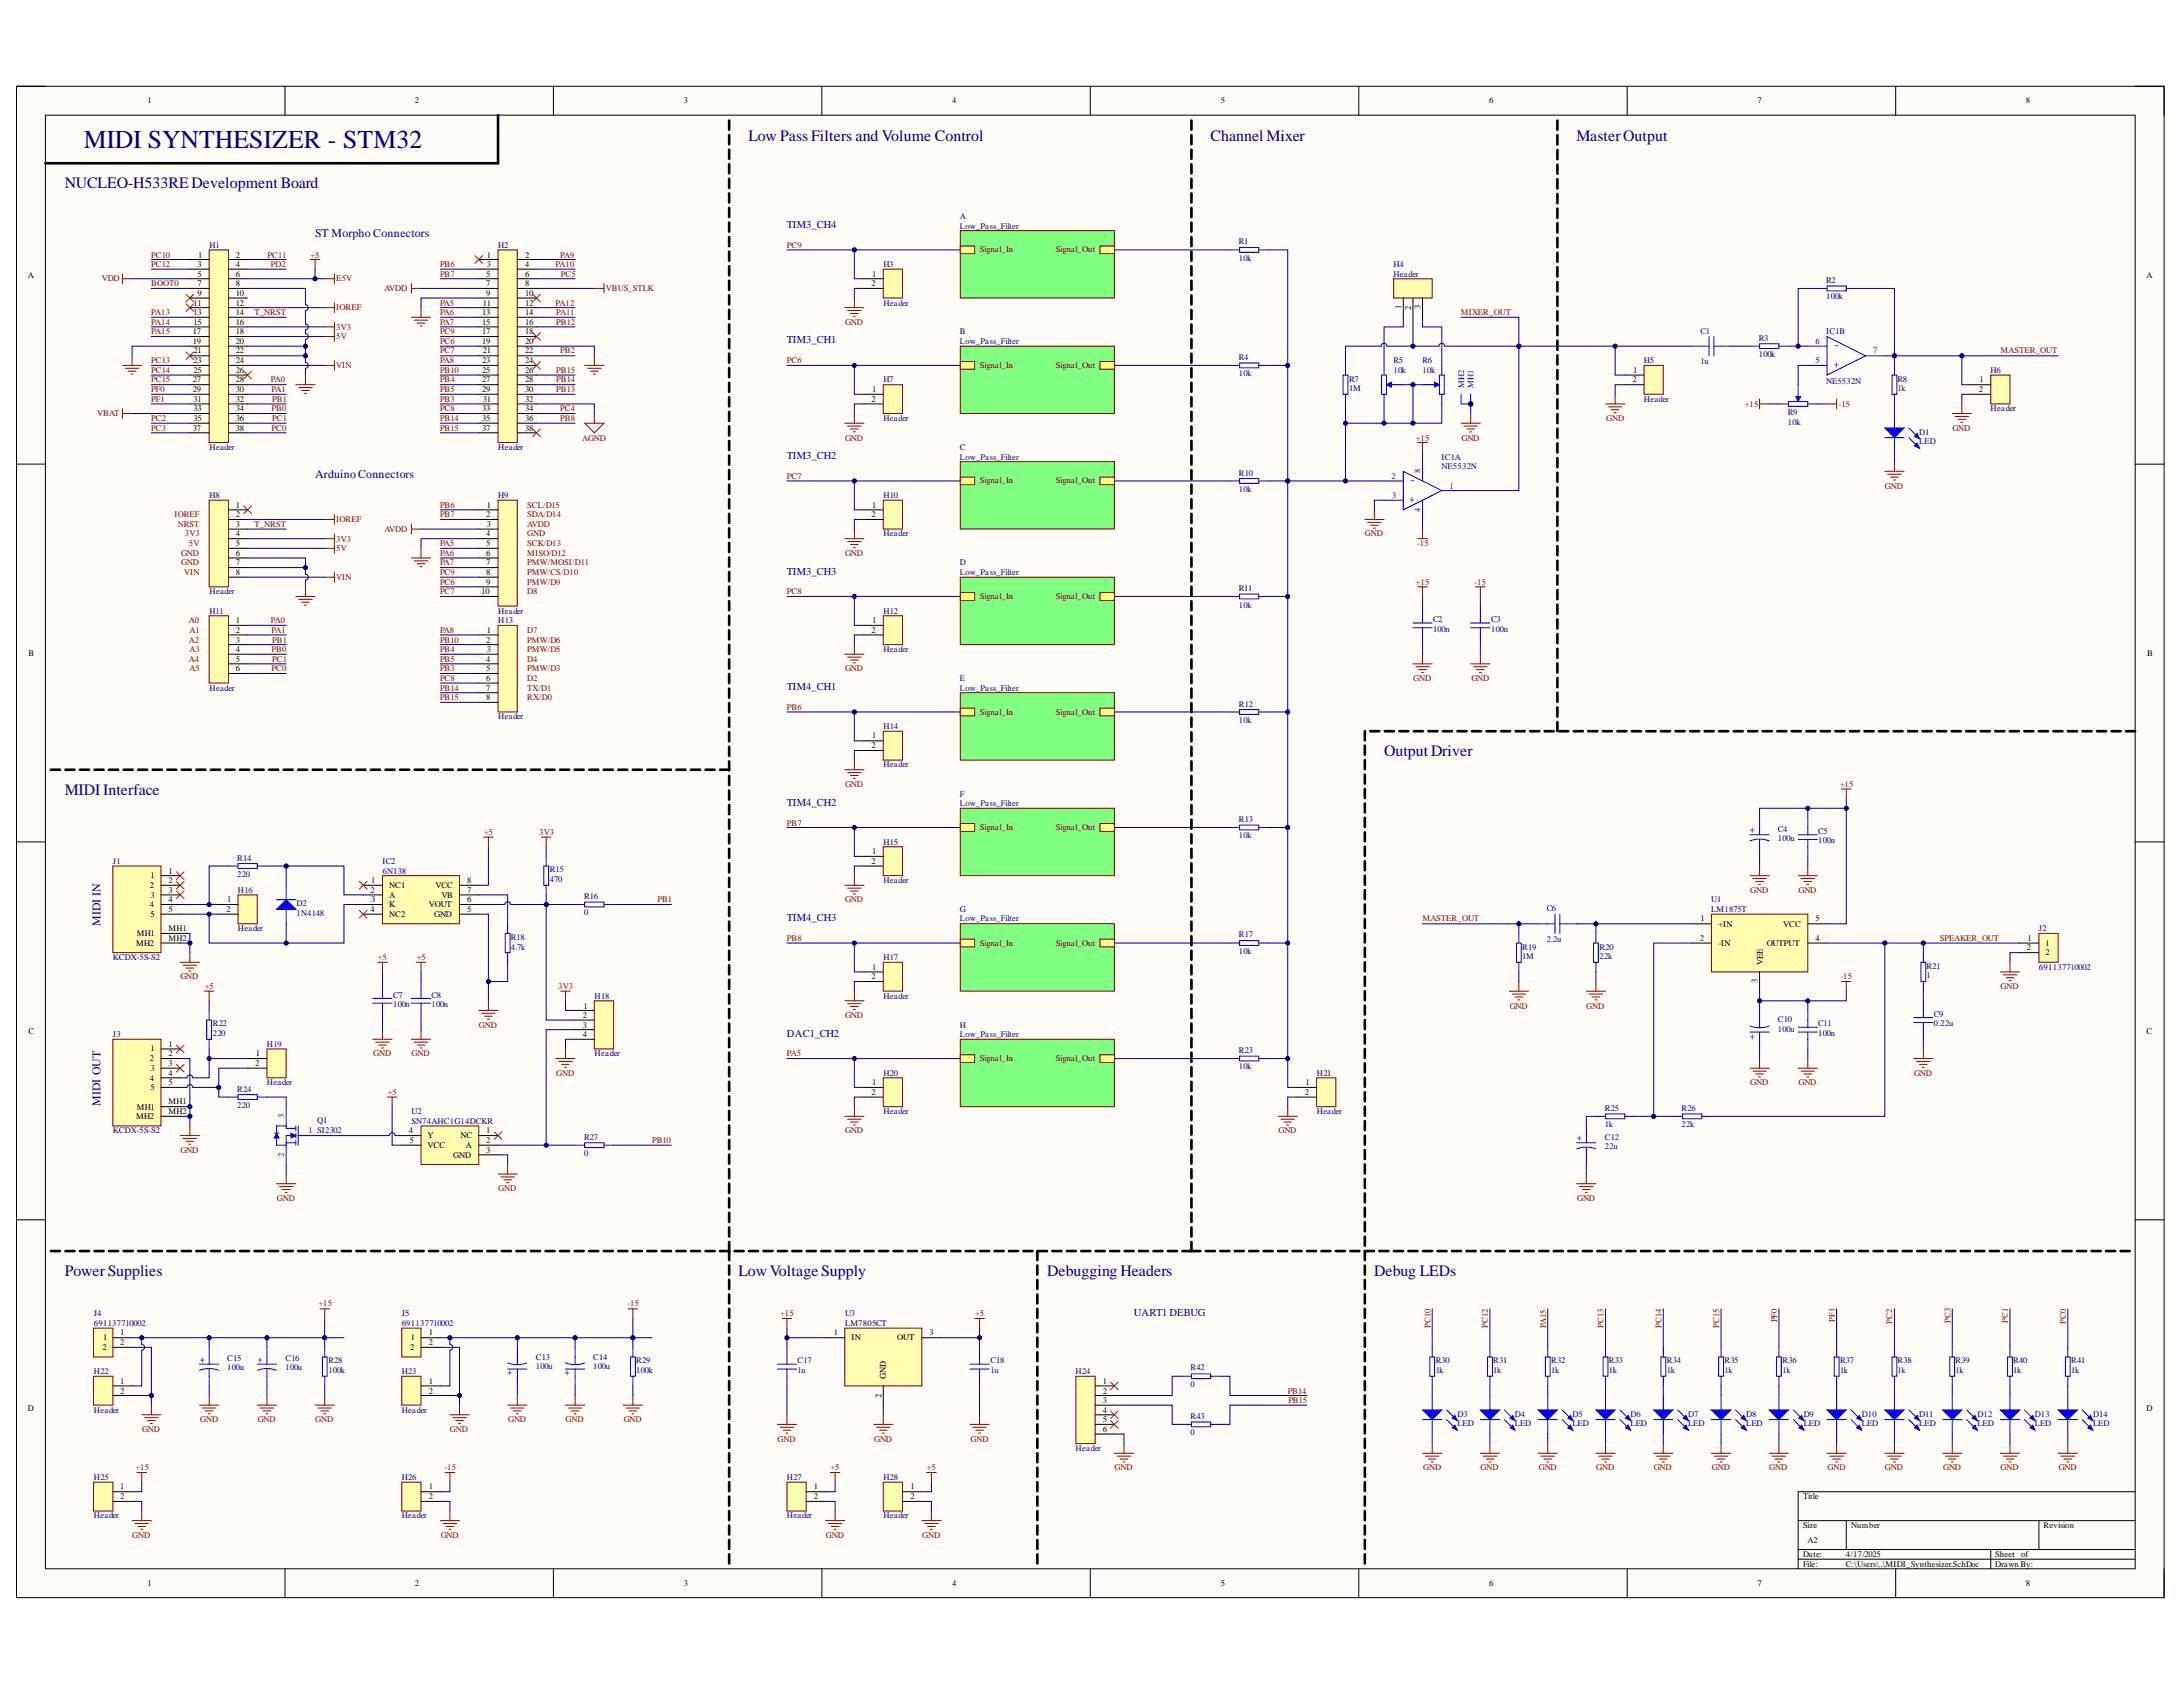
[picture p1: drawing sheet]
<svg xmlns="http://www.w3.org/2000/svg" width="279mm" height="216mm" viewBox="0 0 279 216" stroke-linecap="round" stroke-linejoin="round" font-family="sans-serif">
<defs><g id="words">
<text font-size="3.3" fill="#000080" x="10.7" y="18.9">MIDI SYNTHESIZER - STM32</text>
<g font-size="2" fill="#000080">
<text x="95.8" y="18">Low Pass Filters and Volume Control</text>
<text x="154.9" y="18">Channel Mixer</text>
<text x="201.8" y="18">MasterOutput</text>
<text x="8.3" y="24.1">NUCLEO-H533REDevelopment Board</text>
<text x="8.3" y="101.8">MIDIInterface</text>
<text x="177.2" y="96.8">Output Driver</text>
<text x="8.3" y="163.3">PowerSupplies</text>
<text x="94.5" y="163.3">LowVoltage Supply</text>
<text x="134" y="163.3">Debugging Headers</text>
<text x="175.9" y="163.3">Debug LEDs</text>
</g>
<g font-size="1.5" fill="#000080">
<text x="40.3" y="30.3">ST Morpho Connectors</text>
<text x="40.3" y="61.2">ArduinoConnectors</text>
<text x="12.9" y="118.5" transform="rotate(-90 12.9 118.5)">MIDI IN</text>
<text x="12.9" y="141.5" transform="rotate(-90 12.9 141.5)">MIDI OUT</text>
</g>
<g font-size="1.4" fill="#000080">
<text x="100.7" y="29.2">TIM3_CH4</text>
<text x="100.7" y="44">TIM3_CH1</text>
<text x="100.7" y="58.7">TIM3_CH2</text>
<text x="100.7" y="73.5">TIM3_CH3</text>
<text x="100.7" y="88.3">TIM4_CH1</text>
<text x="100.7" y="103.1">TIM4_CH2</text>
<text x="100.7" y="117.9">TIM4_CH3</text>
<text x="100.7" y="132.7">DAC1_CH2</text>
<text x="145.1" y="168.4">UART1 DEBUG</text>
</g>
<g font-size="1.4" fill="#00f">
<text x="235.4" y="46.3" transform="rotate(-180 235.4 46.3)">+</text>
<text x="235.4" y="43.9" transform="rotate(-180 235.4 43.9)">-</text>
<text x="181.1" y="63.6" transform="rotate(-180 181.1 63.6)">+</text>
<text x="181.1" y="61.1" transform="rotate(-180 181.1 61.1)">-</text>
<text x="223.9" y="106.6">+</text>
<text x="224.7" y="132.3" transform="rotate(-180 224.7 132.3)">+</text>
<text x="201.8" y="146.1">+</text>
<text x="25.5" y="174.4">+</text>
<text x="32.9" y="174.4">+</text>
<text x="65.6" y="175.4" transform="rotate(-180 65.6 175.4)">+</text>
<text x="73" y="175.4" transform="rotate(-180 73 175.4)">+</text>
</g>
<g font-size="1.1">
<text x="18.9" y="13.2">1</text>
<text x="53.1" y="13.2">2</text>
<text x="87.5" y="13.2">3</text>
<text x="121.9" y="13.2">4</text>
<text x="156.3" y="13.2">5</text>
<text x="190.6" y="13.2">6</text>
<text x="224.9" y="13.2">7</text>
<text x="259.3" y="13.2">8</text>
<text x="3.6" y="35.6">A</text>
<text x="25.3" y="34.1">3</text>
<text x="25.3" y="35.4">5</text>
<text x="25.4" y="33">1</text>
<text x="30.2" y="33">2</text>
<text x="30.2" y="34.1">4</text>
<text x="30.2" y="35.4">6</text>
<text x="62.2" y="35.4">5</text>
<text x="62.3" y="33">1</text>
<text x="62.3" y="34.1">3</text>
<text x="67.2" y="33">2</text>
<text x="67.2" y="34.1">4</text>
<text x="67.2" y="35.4">6</text>
<text x="111.6" y="35.4">1</text>
<text x="274.7" y="35.6">A</text>
<text x="24.8" y="39.1">11</text>
<text x="24.8" y="40.3">13</text>
<text x="24.8" y="41.6">15</text>
<text x="25.3" y="36.6">7</text>
<text x="25.3" y="37.9">9</text>
<text x="30.2" y="36.6">8</text>
<text x="30.2" y="37.9">10</text>
<text x="30.2" y="39.1">12</text>
<text x="30.2" y="40.3">14</text>
<text x="30.2" y="41.6">16</text>
<text x="61.7" y="40.3">13</text>
<text x="61.7" y="41.6">15</text>
<text x="61.8" y="39.1">11</text>
<text x="62.2" y="36.6">7</text>
<text x="62.2" y="37.9">9</text>
<text x="67.2" y="36.6">8</text>
<text x="67.2" y="37.9">10</text>
<text x="67.2" y="39.1">12</text>
<text x="67.2" y="40.3">14</text>
<text x="67.2" y="41.6">16</text>
<text x="111.5" y="36.6">2</text>
<text x="179.4" y="39.6" transform="rotate(-90 179.4 39.6)">1</text>
<text x="180.6" y="39.6" transform="rotate(-90 180.6 39.6)">2</text>
<text x="181.8" y="39.6" transform="rotate(-90 181.8 39.6)">3</text>
<text x="24.7" y="42.8">17</text>
<text x="24.7" y="44">19</text>
<text x="24.8" y="45.2">21</text>
<text x="24.8" y="46.5">23</text>
<text x="24.8" y="47.8">25</text>
<text x="30.2" y="42.8">18</text>
<text x="30.2" y="44">20</text>
<text x="30.2" y="45.2">22</text>
<text x="30.2" y="46.5">24</text>
<text x="30.2" y="47.8">26</text>
<text x="61.7" y="42.8">17</text>
<text x="61.7" y="44">19</text>
<text x="61.7" y="46.5">23</text>
<text x="61.7" y="47.8">25</text>
<text x="61.8" y="45.2">21</text>
<text x="67.2" y="42.8">18</text>
<text x="67.2" y="44">20</text>
<text x="67.2" y="45.2">22</text>
<text x="67.2" y="46.5">24</text>
<text x="67.2" y="47.8">26</text>
<text x="209" y="47.8">1</text>
<text x="24.7" y="48.9">27</text>
<text x="24.7" y="50.2">29</text>
<text x="24.8" y="51.4">31</text>
<text x="24.8" y="52.7">33</text>
<text x="24.8" y="53.8">35</text>
<text x="30.2" y="48.9">28</text>
<text x="30.2" y="50.2">30</text>
<text x="30.2" y="51.4">32</text>
<text x="30.2" y="52.7">34</text>
<text x="30.2" y="53.8">36</text>
<text x="61.7" y="48.9">27</text>
<text x="61.7" y="50.2">29</text>
<text x="61.7" y="52.7">33</text>
<text x="61.7" y="53.8">35</text>
<text x="61.8" y="51.4">31</text>
<text x="67.2" y="48.9">28</text>
<text x="67.2" y="50.2">30</text>
<text x="67.2" y="51.4">32</text>
<text x="67.2" y="52.7">34</text>
<text x="67.2" y="53.8">36</text>
<text x="111.5" y="51.4">2</text>
<text x="111.6" y="50.2">1</text>
<text x="208.9" y="48.9">2</text>
<text x="253.3" y="50.2">2</text>
<text x="253.3" y="48.9">1</text>
<text x="24.7" y="55.1">37</text>
<text x="30.2" y="55.1">38</text>
<text x="61.7" y="55.1">37</text>
<text x="67.2" y="55.1">38</text>
<text x="30.2" y="65">1</text>
<text x="62.3" y="65">1</text>
<text x="111.6" y="65">1</text>
<text x="30.2" y="66.2">2</text>
<text x="30.2" y="67.5">3</text>
<text x="30.2" y="68.6">4</text>
<text x="30.2" y="69.9">5</text>
<text x="30.2" y="71.2">6</text>
<text x="62.2" y="66.2">2</text>
<text x="62.2" y="68.6">4</text>
<text x="62.2" y="69.9">5</text>
<text x="62.2" y="71.2">6</text>
<text x="62.3" y="67.5">3</text>
<text x="111.5" y="66.2">2</text>
<text x="30.2" y="72.4">7</text>
<text x="30.2" y="73.6">8</text>
<text x="61.6" y="76.1">10</text>
<text x="62.2" y="72.4">7</text>
<text x="62.2" y="73.6">8</text>
<text x="62.2" y="74.8">9</text>
<text x="3.6" y="83.9">B</text>
<text x="30.2" y="79.8">1</text>
<text x="30.2" y="81">2</text>
<text x="30.2" y="82.2">3</text>
<text x="30.2" y="83.4">4</text>
<text x="62.2" y="82.2">2</text>
<text x="62.3" y="81">1</text>
<text x="62.3" y="83.4">3</text>
<text x="111.5" y="81">2</text>
<text x="111.6" y="79.8">1</text>
<text x="274.8" y="83.9">B</text>
<text x="30.2" y="84.7">5</text>
<text x="30.2" y="85.9">6</text>
<text x="62.2" y="84.7">4</text>
<text x="62.2" y="85.9">5</text>
<text x="62.2" y="87.1">6</text>
<text x="62.2" y="88.4">7</text>
<text x="62.2" y="89.6">8</text>
<text x="111.5" y="95.8">2</text>
<text x="111.6" y="94.5">1</text>
<text x="19.2" y="113.6">2</text>
<text x="19.3" y="112.4">1</text>
<text x="21.6" y="111.8">1</text>
<text x="21.6" y="113">2</text>
<text x="47.5" y="113">1</text>
<text x="49.8" y="113.6">NC1</text>
<text x="55.7" y="113.6">VCC</text>
<text x="59.8" y="113">8</text>
<text x="111.5" y="110.6">2</text>
<text x="111.6" y="109.3">1</text>
<text x="17.5" y="119.8">MH1</text>
<text x="19.2" y="116.1">4</text>
<text x="19.3" y="114.9">3</text>
<text x="19.3" y="117.3">5</text>
<text x="21.6" y="114.3">3</text>
<text x="21.6" y="115.5">4</text>
<text x="21.6" y="116.7">5</text>
<text x="21.6" y="119.2">MH1</text>
<text x="29" y="116.7">2</text>
<text x="29.1" y="115.5">1</text>
<text x="47.4" y="114.3">2</text>
<text x="47.4" y="116.7">4</text>
<text x="47.5" y="115.5">3</text>
<text x="49.8" y="114.9">A</text>
<text x="49.8" y="116.1">K</text>
<text x="49.8" y="117.3">NC2</text>
<text x="54.9" y="116.1">VOUT</text>
<text x="55.6" y="117.3">GND</text>
<text x="56.5" y="114.9">VB</text>
<text x="59.8" y="114.3">7</text>
<text x="59.8" y="115.5">6</text>
<text x="59.8" y="116.7">5</text>
<text x="217.7" y="117.9">1</text>
<text x="219.9" y="118.6">+IN</text>
<text x="228.2" y="118.6">VCC</text>
<text x="232.4" y="117.9">5</text>
<text x="17.4" y="121">MH2</text>
<text x="21.6" y="120.4">MH2</text>
<text x="111.5" y="125.4">2</text>
<text x="111.6" y="124.1">1</text>
<text x="217.6" y="120.4">2</text>
<text x="219.9" y="121">-IN</text>
<text x="224.9" y="125.9" transform="rotate(-90 224.9 125.9)">3</text>
<text x="225.6" y="123.5" transform="rotate(-90 225.6 123.5)">VEE</text>
<text x="226.1" y="121">OUTPUT</text>
<text x="232.4" y="120.4">4</text>
<text x="259.4" y="121.6">2</text>
<text x="259.5" y="120.4">1</text>
<text x="261.8" y="121">1</text>
<text x="261.8" y="122.2">2</text>
<text x="74.6" y="130.3">2</text>
<text x="74.6" y="131.5">3</text>
<text x="74.7" y="129.1">1</text>
<text x="3.6" y="132.3">C</text>
<text x="19.2" y="135.8">2</text>
<text x="19.3" y="134.6">1</text>
<text x="19.3" y="137">3</text>
<text x="21.6" y="134">1</text>
<text x="21.6" y="135.2">2</text>
<text x="21.6" y="136.4">3</text>
<text x="21.6" y="137.7">4</text>
<text x="32.6" y="136.4">2</text>
<text x="32.7" y="135.2">1</text>
<text x="74.6" y="132.7">4</text>
<text x="274.7" y="132.3">C</text>
<text x="17.4" y="143.2">MH2</text>
<text x="17.5" y="142">MH1</text>
<text x="19.2" y="138.3">4</text>
<text x="19.3" y="139.6">5</text>
<text x="21.6" y="138.9">5</text>
<text x="21.6" y="141.3">MH1</text>
<text x="21.6" y="142.6">MH2</text>
<text x="111.5" y="140.1">2</text>
<text x="111.6" y="138.9">1</text>
<text x="167" y="140.1">2</text>
<text x="167.1" y="138.9">1</text>
<text x="52.3" y="145">4</text>
<text x="52.4" y="146.3">5</text>
<text x="54.7" y="145.6">Y</text>
<text x="54.7" y="146.9">VCC</text>
<text x="58" y="148.2">GND</text>
<text x="58.9" y="145.6">NC</text>
<text x="59.6" y="146.9">A</text>
<text x="62.2" y="145">1</text>
<text x="62.2" y="146.3">2</text>
<text x="62.2" y="147.5">3</text>
<text x="13.1" y="172.8">2</text>
<text x="13.2" y="171.5">1</text>
<text x="15.4" y="170.9">1</text>
<text x="15.4" y="172.2">2</text>
<text x="52.5" y="172.8">2</text>
<text x="52.6" y="171.5">1</text>
<text x="54.9" y="170.9">1</text>
<text x="54.9" y="172.2">2</text>
<text x="106.7" y="170.9">1</text>
<text x="109" y="171.5">IN</text>
<text x="114.8" y="171.5">OUT</text>
<text x="119" y="170.9">3</text>
<text x="15.4" y="177.1">1</text>
<text x="15.4" y="178.3">2</text>
<text x="54.9" y="177.1">1</text>
<text x="54.9" y="178.3">2</text>
<text x="112.8" y="178.9" transform="rotate(-90 112.8 178.9)">2</text>
<text x="113.4" y="176.5" transform="rotate(-90 113.4 176.5)">GND</text>
<text x="141.1" y="177.1">1</text>
<text x="141.1" y="178.3">2</text>
<text x="141.1" y="179.5">3</text>
<text x="3.6" y="180.6">D</text>
<text x="141.1" y="180.8">4</text>
<text x="141.1" y="182">5</text>
<text x="141.1" y="183.3">6</text>
<text x="274.7" y="180.6">D</text>
<text x="15.4" y="190.6">1</text>
<text x="15.4" y="191.9">2</text>
<text x="54.9" y="190.6">1</text>
<text x="54.9" y="191.9">2</text>
<text x="104.2" y="190.6">1</text>
<text x="104.2" y="191.9">2</text>
<text x="116.5" y="190.6">1</text>
<text x="116.5" y="191.9">2</text>
<text x="230.8" y="191.9">Title</text>
<text x="230.8" y="195.6">Size</text>
<text x="231.4" y="197.5">A2</text>
<text x="236.9" y="195.6">Number</text>
<text x="261.5" y="195.6">Revision</text>
<text x="18.9" y="202.9">1</text>
<text x="53.1" y="202.9">2</text>
<text x="87.5" y="202.9">3</text>
<text x="121.9" y="202.9">4</text>
<text x="156.3" y="202.9">5</text>
<text x="190.6" y="202.9">6</text>
<text x="224.9" y="202.9">7</text>
<text x="230.8" y="199.2">Date:</text>
<text x="230.8" y="200.5">File:</text>
<text x="236.3" y="199.2">4/17/2025</text>
<text x="236.3" y="200.5">C:\Users\..\MIDI_Synthesizer.SchDoc</text>
<text x="255.4" y="199.2">Sheet</text>
<text x="255.4" y="200.5">Drawn By:</text>
<text x="258.7" y="199.2">of</text>
<text x="259.3" y="202.9">8</text>
</g>
<g font-size="1.1" fill="#000080">
<text x="122.9" y="28">A</text>
<text x="122.9" y="29.2">Low_Pass_Filter</text>
<text x="26.8" y="31.7">H1</text>
<text x="63.8" y="31.7">H2</text>
<text x="113.1" y="34.1">H3</text>
<text x="158.6" y="31.3">R1</text>
<text x="158.6" y="33.4">10k</text>
<text x="178.3" y="34.1">H4</text>
<text x="178.3" y="35.4">Header</text>
<text x="113.1" y="39.1">Header</text>
<text x="233.7" y="36.2">R2</text>
<text x="233.7" y="38.3">100k</text>
<text x="122.9" y="42.8">B</text>
<text x="122.9" y="44">Low_Pass_Filter</text>
<text x="158.6" y="46.1">R4</text>
<text x="178.3" y="46.5">R5</text>
<text x="178.3" y="47.8">10k</text>
<text x="182.1" y="46.5">R6</text>
<text x="182.1" y="47.8">10k</text>
<text x="210.4" y="46.5">H5</text>
<text x="217.7" y="42.7">C1</text>
<text x="217.7" y="46.6">1u</text>
<text x="225.1" y="43.6">R3</text>
<text x="225.1" y="45.7">100k</text>
<text x="233.7" y="42.7">IC1B</text>
<text x="254.8" y="47.8">H6</text>
<text x="113.1" y="48.9">H7</text>
<text x="113.1" y="53.8">Header</text>
<text x="158.6" y="48.2">10k</text>
<text x="172.7" y="48.9">R7</text>
<text x="172.7" y="50">1M</text>
<text x="210.4" y="51.4">Header</text>
<text x="228.8" y="53.1">R9</text>
<text x="233.7" y="49.1">NE5532N</text>
<text x="242.9" y="48.9">R8</text>
<text x="242.9" y="50">1k</text>
<text x="254.8" y="52.7">Header</text>
<text x="26.8" y="57.6">Header</text>
<text x="63.8" y="57.6">Header</text>
<text x="122.9" y="57.6">C</text>
<text x="122.9" y="58.8">Low_Pass_Filter</text>
<text x="184.5" y="58.8">IC1A</text>
<text x="228.8" y="54.3">10k</text>
<text x="245.6" y="55.6">D1</text>
<text x="245.6" y="56.8">LED</text>
<text x="26.8" y="63.7">H8</text>
<text x="63.8" y="63.7">H9</text>
<text x="113.1" y="63.7">H10</text>
<text x="158.6" y="60.9">R10</text>
<text x="158.6" y="63">10k</text>
<text x="184.5" y="60">NE5532N</text>
<text x="113.1" y="68.6">Header</text>
<text x="26.8" y="76.1">Header</text>
<text x="122.9" y="72.4">D</text>
<text x="122.9" y="73.6">Low_Pass_Filter</text>
<text x="158.6" y="75.7">R11</text>
<text x="158.6" y="77.8">10k</text>
<text x="26.8" y="78.5">H11</text>
<text x="63.8" y="79.8">H13</text>
<text x="63.8" y="78.5">Header</text>
<text x="113.1" y="78.5">H12</text>
<text x="113.1" y="83.4">Header</text>
<text x="183.4" y="79.6">C2</text>
<text x="183.4" y="80.9">100n</text>
<text x="190.9" y="79.6">C3</text>
<text x="190.9" y="80.9">100n</text>
<text x="26.8" y="88.4">Header</text>
<text x="122.9" y="87.1">E</text>
<text x="122.9" y="88.4">Low_Pass_Filter</text>
<text x="63.8" y="92">Header</text>
<text x="113.1" y="93.3">H14</text>
<text x="158.6" y="90.4">R12</text>
<text x="158.6" y="92.5">10k</text>
<text x="113.1" y="98.2">Header</text>
<text x="122.9" y="101.9">F</text>
<text x="122.9" y="103.2">Low_Pass_Filter</text>
<text x="158.6" y="105.2">R13</text>
<text x="158.6" y="107.3">10k</text>
<text x="227.6" y="106.4">C4</text>
<text x="227.6" y="107.7">100u</text>
<text x="232.7" y="106.8">C5</text>
<text x="232.7" y="107.9">100n</text>
<text x="14.5" y="110.6">J1</text>
<text x="30.4" y="110.1">R14</text>
<text x="30.4" y="112.2">220</text>
<text x="49" y="110.6">IC2</text>
<text x="49" y="111.8">6N138</text>
<text x="70.4" y="111.7">R15</text>
<text x="70.4" y="112.9">470</text>
<text x="113.1" y="108.1">H15</text>
<text x="113.1" y="113">Header</text>
<text x="30.4" y="114.3">H16</text>
<text x="30.4" y="119.2">Header</text>
<text x="38" y="116">D2</text>
<text x="38" y="117.2">1N4148</text>
<text x="74.8" y="115">R16</text>
<text x="74.8" y="117.2">0</text>
<text x="122.9" y="116.7">G</text>
<text x="122.9" y="117.9">Low_Pass_Filter</text>
<text x="158.6" y="119.9">R17</text>
<text x="198" y="116.6">C6</text>
<text x="219" y="115.5">U1</text>
<text x="219" y="116.7">LM1875T</text>
<text x="261" y="119.2">J2</text>
<text x="14.5" y="122.9">KCDX-5S-S2</text>
<text x="65.4" y="120.3">R18</text>
<text x="65.4" y="121.5">4.7k</text>
<text x="113.1" y="122.9">H17</text>
<text x="158.6" y="122.1">10k</text>
<text x="194.8" y="121.5">R19</text>
<text x="194.8" y="122.7">1M</text>
<text x="198" y="120.5">2.2u</text>
<text x="204.7" y="121.5">R20</text>
<text x="204.7" y="122.7">22k</text>
<text x="246.6" y="124">R21</text>
<text x="246.6" y="125.2">1</text>
<text x="261" y="124.1">691137710002</text>
<text x="27.2" y="131.4">R22</text>
<text x="50.3" y="127.7">C7</text>
<text x="50.3" y="128.9">100n</text>
<text x="55.2" y="127.7">C8</text>
<text x="55.2" y="128.9">100n</text>
<text x="76.1" y="127.8">H18</text>
<text x="113.1" y="127.8">Header</text>
<text x="122.9" y="131.5">H</text>
<text x="227.6" y="130.8">C10</text>
<text x="232.7" y="131.4">C11</text>
<text x="247.5" y="130.2">C9</text>
<text x="247.5" y="131.4">0.22u</text>
<text x="14.5" y="132.7">J3</text>
<text x="27.2" y="132.6">220</text>
<text x="34.2" y="134">H19</text>
<text x="76.1" y="135.2">Header</text>
<text x="113.1" y="137.7">H20</text>
<text x="122.9" y="132.7">Low_Pass_Filter</text>
<text x="158.6" y="134.7">R23</text>
<text x="158.6" y="136.8">10k</text>
<text x="168.5" y="137.7">H21</text>
<text x="227.6" y="132.1">100u</text>
<text x="232.7" y="132.6">100n</text>
<text x="30.4" y="139.7">R24</text>
<text x="30.4" y="141.7">220</text>
<text x="34.2" y="138.9">Header</text>
<text x="40.6" y="143.7">Q1</text>
<text x="52.7" y="142.6">U2</text>
<text x="52.7" y="143.9">SN74AHC1G14DCKR</text>
<text x="113.1" y="142.6">Header</text>
<text x="168.5" y="142.6">Header</text>
<text x="205.4" y="142.2">R25</text>
<text x="215.2" y="142.2">R26</text>
<text x="14.5" y="145">KCDX-5S-S2</text>
<text x="74.8" y="145.9">R27</text>
<text x="74.8" y="147.9">0</text>
<text x="205.4" y="144.3">1k</text>
<text x="205.4" y="145.9">C12</text>
<text x="205.4" y="147.1">22u</text>
<text x="215.2" y="144.3">22k</text>
<text x="12" y="168.5">J4</text>
<text x="12" y="169.7">691137710002</text>
<text x="51.4" y="168.5">J5</text>
<text x="51.4" y="169.7">691137710002</text>
<text x="108.2" y="168.5">U3</text>
<text x="108.2" y="169.7">LM7805CT</text>
<text x="12" y="175.9">H22</text>
<text x="29.1" y="174.2">C15</text>
<text x="29.1" y="175.4">100u</text>
<text x="36.5" y="174.2">C16</text>
<text x="36.5" y="175.4">100u</text>
<text x="42" y="174.5">R28</text>
<text x="42" y="175.7">100k</text>
<text x="51.4" y="175.9">H23</text>
<text x="68.6" y="174">C13</text>
<text x="68.6" y="175.2">100u</text>
<text x="75.9" y="174">C14</text>
<text x="75.9" y="175.2">100u</text>
<text x="81.4" y="174.5">R29</text>
<text x="81.4" y="175.7">100k</text>
<text x="102.1" y="174.5">C17</text>
<text x="102.1" y="175.7">1u</text>
<text x="126.8" y="174.5">C18</text>
<text x="126.8" y="175.7">1u</text>
<text x="137.7" y="175.9">H24</text>
<text x="152.4" y="175.4">R42</text>
<text x="152.4" y="177.5">0</text>
<text x="183.8" y="174.5">R30</text>
<text x="183.8" y="175.7">1k</text>
<text x="191.1" y="174.5">R31</text>
<text x="191.1" y="175.7">1k</text>
<text x="198.5" y="174.5">R32</text>
<text x="198.5" y="175.7">1k</text>
<text x="205.9" y="174.5">R33</text>
<text x="205.9" y="175.7">1k</text>
<text x="213.3" y="174.5">R34</text>
<text x="213.3" y="175.7">1k</text>
<text x="220.7" y="174.5">R35</text>
<text x="220.7" y="175.7">1k</text>
<text x="228.1" y="174.5">R36</text>
<text x="228.1" y="175.7">1k</text>
<text x="235.5" y="174.5">R37</text>
<text x="235.5" y="175.7">1k</text>
<text x="242.9" y="174.5">R38</text>
<text x="242.9" y="175.7">1k</text>
<text x="250.3" y="174.5">R39</text>
<text x="250.3" y="175.7">1k</text>
<text x="257.7" y="174.5">R40</text>
<text x="257.7" y="175.7">1k</text>
<text x="265.1" y="174.5">R41</text>
<text x="265.1" y="175.7">1k</text>
<text x="12" y="180.8">Header</text>
<text x="51.4" y="180.8">Header</text>
<text x="137.7" y="185.7">Header</text>
<text x="152.4" y="181.6">R43</text>
<text x="152.4" y="183.7">0</text>
<text x="186.5" y="181.3">D3</text>
<text x="186.5" y="182.5">LED</text>
<text x="193.9" y="181.3">D4</text>
<text x="193.9" y="182.5">LED</text>
<text x="201.3" y="181.3">D5</text>
<text x="201.3" y="182.5">LED</text>
<text x="208.7" y="181.3">D6</text>
<text x="208.7" y="182.5">LED</text>
<text x="216.1" y="181.3">D7</text>
<text x="216.1" y="182.5">LED</text>
<text x="223.5" y="181.3">D8</text>
<text x="223.5" y="182.5">LED</text>
<text x="230.9" y="181.3">D9</text>
<text x="230.9" y="182.5">LED</text>
<text x="238.3" y="181.3">D10</text>
<text x="238.3" y="182.5">LED</text>
<text x="245.6" y="181.3">D11</text>
<text x="245.6" y="182.5">LED</text>
<text x="253.1" y="181.3">D12</text>
<text x="253.1" y="182.5">LED</text>
<text x="260.4" y="181.3">D13</text>
<text x="260.4" y="182.5">LED</text>
<text x="267.9" y="181.3">D14</text>
<text x="267.9" y="182.5">LED</text>
<text x="12" y="189.4">H25</text>
<text x="51.4" y="189.4">H26</text>
<text x="100.7" y="189.4">H27</text>
<text x="113.1" y="189.4">H28</text>
<text x="12" y="194.3">Header</text>
<text x="51.4" y="194.3">Header</text>
<text x="100.7" y="194.3">Header</text>
<text x="113.1" y="194.3">Header</text>
</g>
<g font-size="1.1" fill="#800000">
<text x="19.4" y="33">PC10</text>
<text x="19.4" y="34.1">PC12</text>
<text x="34.2" y="33">PC11</text>
<text x="34.7" y="34.1">PD2</text>
<text x="39.7" y="33">+5</text>
<text x="56.3" y="34.1">PB6</text>
<text x="56.3" y="35.4">PB7</text>
<text x="71.1" y="34.1">PA10</text>
<text x="71.7" y="33">PA9</text>
<text x="71.8" y="35.4">PC5</text>
<text x="100.7" y="31.7">PC9</text>
<text x="125.4" y="32.3">Signal_In</text>
<text x="135.1" y="32.3">Signal_Out</text>
<text x="13" y="36">VDD</text>
<text x="19.4" y="40.3">PA13</text>
<text x="19.4" y="41.6">PA14</text>
<text x="19.4" y="36.6">BOOT0</text>
<text x="32.6" y="40.3">T_NRST</text>
<text x="43" y="36">E5V</text>
<text x="43" y="39.7">IOREF</text>
<text x="49.2" y="37.3">AVDD</text>
<text x="56.3" y="39.1">PA5</text>
<text x="56.3" y="40.3">PA6</text>
<text x="56.3" y="41.6">PA7</text>
<text x="71.1" y="39.1">PA12</text>
<text x="71.2" y="40.3">PA11</text>
<text x="71.2" y="41.6">PB12</text>
<text x="77.5" y="37.3">VBUS_STLK</text>
<text x="108.2" y="41.6">GND</text>
<text x="187" y="40.3">MIXER_OUT</text>
<text x="19.4" y="46.5">PC13</text>
<text x="19.4" y="47.8">PC14</text>
<text x="19.4" y="42.8">PA15</text>
<text x="43" y="42.2">3V3</text>
<text x="43" y="43.4">5V</text>
<text x="43" y="47.1">VIN</text>
<text x="56.3" y="46.5">PA8</text>
<text x="56.3" y="47.8">PB10</text>
<text x="56.3" y="44">PC6</text>
<text x="56.3" y="45.2">PC7</text>
<text x="56.3" y="42.8">PC9</text>
<text x="71.2" y="47.8">PB15</text>
<text x="71.7" y="45.2">PB2</text>
<text x="100.7" y="46.5">PC6</text>
<text x="125.4" y="47.1">Signal_In</text>
<text x="135.1" y="47.1">Signal_Out</text>
<text x="256.1" y="45.2">MASTER_OUT</text>
<text x="12.4" y="53.3">VBAT</text>
<text x="19.4" y="53.8">PC2</text>
<text x="19.4" y="48.9">PC15</text>
<text x="19.4" y="51.4">PF1</text>
<text x="19.4" y="50.2">PF0</text>
<text x="34.7" y="48.9">PA0</text>
<text x="34.8" y="52.7">PB0</text>
<text x="34.8" y="50.2">PA1</text>
<text x="34.8" y="51.4">PB1</text>
<text x="34.8" y="53.8">PC1</text>
<text x="56.3" y="53.8">PB14</text>
<text x="56.3" y="51.4">PB3</text>
<text x="56.3" y="48.9">PB4</text>
<text x="56.3" y="50.2">PB5</text>
<text x="56.3" y="52.7">PC8</text>
<text x="71.2" y="48.9">PB14</text>
<text x="71.2" y="50.2">PB13</text>
<text x="71.7" y="52.7">PC4</text>
<text x="71.7" y="53.8">PB8</text>
<text x="205.6" y="53.8">GND</text>
<text x="223.3" y="52.1">+15</text>
<text x="235.3" y="52.1">-15</text>
<text x="19.4" y="55.1">PC3</text>
<text x="34.8" y="55.1">PC0</text>
<text x="56.3" y="55.1">PB15</text>
<text x="74.5" y="56.4">AGND</text>
<text x="108.2" y="56.4">GND</text>
<text x="181.2" y="56.4">+15</text>
<text x="187" y="56.4">GND</text>
<text x="249.9" y="55.1">GND</text>
<text x="56.3" y="65">PB6</text>
<text x="67.5" y="65">SCL/D15</text>
<text x="100.7" y="61.3">PC7</text>
<text x="125.4" y="61.9">Signal_In</text>
<text x="135.1" y="61.9">Signal_Out</text>
<text x="241.3" y="62.5">GND</text>
<text x="22.3" y="66.2">IOREF</text>
<text x="22.7" y="67.5">NRST</text>
<text x="23.2" y="71.2">GND</text>
<text x="23.7" y="68.6">3V3</text>
<text x="24.2" y="69.9">5V</text>
<text x="32.6" y="67.5">T_NRST</text>
<text x="43" y="66.9">IOREF</text>
<text x="43" y="69.3">3V3</text>
<text x="43" y="70.5">5V</text>
<text x="49.2" y="68">AVDD</text>
<text x="56.3" y="69.9">PA5</text>
<text x="56.3" y="71.2">PA6</text>
<text x="56.3" y="66.2">PB7</text>
<text x="67.5" y="66.2">SDA/D14</text>
<text x="67.5" y="69.9">SCK/D13</text>
<text x="67.5" y="71.2">MISO/D12</text>
<text x="67.5" y="67.5">AVDD</text>
<text x="67.5" y="68.6">GND</text>
<text x="108.2" y="71.2">GND</text>
<text x="174.7" y="68.6">GND</text>
<text x="181.4" y="69.9">-15</text>
<text x="23.2" y="72.4">GND</text>
<text x="23.6" y="73.6">VIN</text>
<text x="43" y="74.2">VIN</text>
<text x="56.3" y="72.4">PA7</text>
<text x="56.3" y="74.8">PC6</text>
<text x="56.3" y="76.1">PC7</text>
<text x="56.3" y="73.6">PC9</text>
<text x="67.5" y="76.1">D8</text>
<text x="67.5" y="74.8">PMW/D9</text>
<text x="67.5" y="73.6">PMW/CS/D10</text>
<text x="67.5" y="72.4">PMW/MOSI/D11</text>
<text x="100.7" y="76.1">PC8</text>
<text x="125.4" y="76.7">Signal_In</text>
<text x="135.1" y="76.7">Signal_Out</text>
<text x="181.2" y="74.8">+15</text>
<text x="188.7" y="74.8">-15</text>
<text x="24.2" y="79.8">A0</text>
<text x="24.2" y="82.2">A2</text>
<text x="24.3" y="81">A1</text>
<text x="24.3" y="83.4">A3</text>
<text x="34.7" y="79.8">PA0</text>
<text x="34.8" y="83.4">PB0</text>
<text x="34.8" y="81">PA1</text>
<text x="34.8" y="82.2">PB1</text>
<text x="56.3" y="83.4">PB4</text>
<text x="56.3" y="81">PA8</text>
<text x="56.3" y="82.2">PB10</text>
<text x="67.5" y="83.4">PMW/D5</text>
<text x="67.5" y="82.2">PMW/D6</text>
<text x="67.5" y="81">D7</text>
<text x="24.2" y="84.7">A4</text>
<text x="24.3" y="85.9">A5</text>
<text x="34.8" y="85.9">PC0</text>
<text x="34.8" y="84.7">PC1</text>
<text x="56.3" y="89.6">PB15</text>
<text x="56.3" y="88.4">PB14</text>
<text x="56.3" y="85.9">PB3</text>
<text x="56.3" y="84.7">PB5</text>
<text x="56.3" y="87.1">PC8</text>
<text x="67.5" y="89.6">RX/D0</text>
<text x="67.5" y="88.4">TX/D1</text>
<text x="67.5" y="87.1">D2</text>
<text x="67.5" y="84.7">D4</text>
<text x="67.5" y="85.9">PMW/D3</text>
<text x="108.2" y="85.9">GND</text>
<text x="180.9" y="87.1">GND</text>
<text x="188.3" y="87.1">GND</text>
<text x="100.7" y="90.9">PB6</text>
<text x="125.4" y="91.5">Signal_In</text>
<text x="135.1" y="91.5">Signal_Out</text>
<text x="108.2" y="100.7">GND</text>
<text x="235.5" y="100.7">+15</text>
<text x="62" y="106.8">+5</text>
<text x="69" y="106.8">3V3</text>
<text x="100.7" y="105.7">PB7</text>
<text x="125.4" y="106.2">Signal_In</text>
<text x="135.1" y="106.2">Signal_Out</text>
<text x="84.1" y="115.5">PB1</text>
<text x="108.2" y="115.5">GND</text>
<text x="182.1" y="117.9">MASTER_OUT</text>
<text x="224" y="114.3">GND</text>
<text x="230.2" y="114.3">GND</text>
<text x="23.1" y="125.4">GND</text>
<text x="48.4" y="122.9">+5</text>
<text x="53.4" y="122.9">+5</text>
<text x="100.7" y="120.4">PB8</text>
<text x="125.4" y="121">Signal_In</text>
<text x="135.1" y="121">Signal_Out</text>
<text x="235.6" y="125.4">-15</text>
<text x="248.3" y="120.4">SPEAKER_OUT</text>
<text x="26.2" y="126.5">+5</text>
<text x="61.3" y="131.5">GND</text>
<text x="71.5" y="126.5">3V3</text>
<text x="108.2" y="130.3">GND</text>
<text x="193.2" y="129.1">GND</text>
<text x="203" y="129.1">GND</text>
<text x="256.1" y="126.5">GND</text>
<text x="47.8" y="135.2">GND</text>
<text x="52.7" y="135.2">GND</text>
<text x="71.2" y="137.7">GND</text>
<text x="100.7" y="135.2">PA5</text>
<text x="125.4" y="135.8">Signal_In</text>
<text x="135.1" y="135.8">Signal_Out</text>
<text x="245" y="137.7">GND</text>
<text x="49.6" y="140.1">+5</text>
<text x="224" y="138.9">GND</text>
<text x="230.2" y="138.9">GND</text>
<text x="23.1" y="147.5">GND</text>
<text x="83.5" y="146.3">PB10</text>
<text x="108.2" y="145">GND</text>
<text x="163.6" y="145">GND</text>
<text x="35.4" y="153.7">GND</text>
<text x="63.8" y="152.5">GND</text>
<text x="201.8" y="153.7">GND</text>
<text x="40.8" y="167.2">+15</text>
<text x="80.3" y="167.2">-15</text>
<text x="99.9" y="168.5">+15</text>
<text x="124.8" y="168.5">+5</text>
<text x="183.1" y="169.9" transform="rotate(-90 183.1 169.9)">PC10</text>
<text x="190.4" y="169.9" transform="rotate(-90 190.4 169.9)">PC12</text>
<text x="197.9" y="170" transform="rotate(-90 197.9 170)">PA15</text>
<text x="205.2" y="169.9" transform="rotate(-90 205.2 169.9)">PC13</text>
<text x="212.7" y="169.9" transform="rotate(-90 212.7 169.9)">PC14</text>
<text x="220" y="169.9" transform="rotate(-90 220 169.9)">PC15</text>
<text x="227.5" y="169.2" transform="rotate(-90 227.5 169.2)">PF0</text>
<text x="234.8" y="169.1" transform="rotate(-90 234.8 169.1)">PF1</text>
<text x="242.2" y="169.4" transform="rotate(-90 242.2 169.4)">PC2</text>
<text x="249.6" y="169.3" transform="rotate(-90 249.6 169.3)">PC3</text>
<text x="257" y="169.3" transform="rotate(-90 257 169.3)">PC1</text>
<text x="264.4" y="169.4" transform="rotate(-90 264.4 169.4)">PC0</text>
<text x="164.8" y="178.3">PB14</text>
<text x="164.9" y="179.5">PB15</text>
<text x="18.2" y="183.3">GND</text>
<text x="25.6" y="182">GND</text>
<text x="33" y="182">GND</text>
<text x="40.3" y="182">GND</text>
<text x="57.6" y="183.3">GND</text>
<text x="65" y="182">GND</text>
<text x="72.4" y="182">GND</text>
<text x="79.8" y="182">GND</text>
<text x="99.5" y="184.5">GND</text>
<text x="111.9" y="184.5">GND</text>
<text x="124.2" y="184.5">GND</text>
<text x="17.3" y="188.2">+15</text>
<text x="56.9" y="188.2">-15</text>
<text x="106.3" y="188.2">+5</text>
<text x="118.6" y="188.2">+5</text>
<text x="142.7" y="188.2">GND</text>
<text x="182.1" y="188.2">GND</text>
<text x="189.5" y="188.2">GND</text>
<text x="196.9" y="188.2">GND</text>
<text x="204.3" y="188.2">GND</text>
<text x="211.7" y="188.2">GND</text>
<text x="219.1" y="188.2">GND</text>
<text x="226.5" y="188.2">GND</text>
<text x="233.9" y="188.2">GND</text>
<text x="241.3" y="188.2">GND</text>
<text x="248.7" y="188.2">GND</text>
<text x="256.1" y="188.2">GND</text>
<text x="263.5" y="188.2">GND</text>
<text x="16.9" y="196.8">GND</text>
<text x="56.4" y="196.8">GND</text>
<text x="105.7" y="196.8">GND</text>
<text x="118" y="196.8">GND</text>
</g>
<g font-size="1.1" fill="#00f">
<text x="232.4" y="46.5">5</text>
<text x="232.4" y="44">6</text>
<text x="239.7" y="45.2">7</text>
<text x="187.4" y="49.6" transform="rotate(-90 187.4 49.6)">MH2</text>
<text x="188.6" y="49.6" transform="rotate(-90 188.6 49.6)">MH1</text>
<text x="178.1" y="61.3">2</text>
<text x="178.2" y="63.7">3</text>
<text x="181.8" y="65.5" transform="rotate(-90 181.8 65.5)">4</text>
<text x="181.8" y="60.5" transform="rotate(-90 181.8 60.5)">8</text>
<text x="185.5" y="62.5">1</text>
<text x="36.4" y="143.1" transform="rotate(-90 36.4 143.1)">3</text>
<text x="36.4" y="148.1" transform="rotate(-90 36.4 148.1)">2</text>
<text x="39.5" y="145">1 SI2302</text>
</g>
</g></defs>
<path d="M2.1 11h274.9v193.5h-274.9z" fill-rule="evenodd" fill="#fffcf8"/>
<path d="M2.1 11h274.9v193.5h-274.9z" fill="none" stroke="#000" stroke-width=".13"/>
<path d="M5.8 14.7h267.5v186.1h-267.5z" fill-rule="evenodd" fill="#fffcf8"/>
<g fill="none" stroke="#000" stroke-width=".13">
<path d="M2.1 11h3.7M5.8 14.7h267.5v186.1h-267.5zM36.5 11v3.7M70.8 11v3.7M105.2 11v3.7M139.5 11v3.7M173.9 11v3.7M208.3 11v3.7M242.6 11v3.7M273.3 11h3.7v3.7M2.1 59.4h3.7M273.3 59.4h3.7"/>
<path d="M2.1 107.7h3.7M273.3 107.7h3.7M2.1 156.1h3.7M273.3 156.1h3.7M230.1 194.6h43.2M230.1 198.3h43.2M230.1 199.5h43.2M236.3 194.6v3.7M254.8 198.3v2.5M261 194.6v3.7M273.3 190.9h-43.2v9.9M36.5 200.8v3.7"/>
<path d="M70.8 200.8v3.7M105.2 200.8v3.7M139.5 200.8v3.7M173.9 200.8v3.7M208.3 200.8v3.7M242.6 200.8v3.7M277 200.8v3.7"/>
</g>
<path d="M63.7 14.7v6.2h-57.9" fill="none" stroke="#000" stroke-width=".34"/>
<path d="M23.8 37.7l1 .9M23.8 38.9l1 1M24.8 37.7l-1 .9M24.8 38.9l-1 1M23.8 45l1 1M24.8 45l-1 1" fill="none" stroke="#f00" stroke-width=".13"/>
<path d="M26.8 32h2.4v24.6h-2.4z" fill-rule="evenodd" fill="#ffffb0"/>
<path d="M26.8 32h2.4v24.6h-2.4z" fill="none" stroke="#800000" stroke-width=".13"/>
<g fill="none" stroke="#000" stroke-width=".13">
<path d="M24.3 33.2h2.5M24.3 34.4h2.5M24.3 35.7h2.5M24.3 36.9h2.5M24.3 38.1h2.5M24.3 39.4h2.5M29.2 33.2h2.5M29.2 34.4h2.5M29.2 35.7h2.5M29.2 36.9h2.5M29.2 38.1h2.5M29.2 39.4h2.5"/>
<path d="M24.3 40.6h2.5M24.3 41.8h2.5M24.3 43.1h2.5M24.3 44.3h2.5M24.3 45.5h2.5M24.3 46.8h2.5M24.3 48h2.5M24.3 49.2h2.5M24.3 50.5h2.5M24.3 51.7h2.5M24.3 52.9h2.5M24.3 54.2h2.5"/>
<path d="M24.3 55.4h2.5M29.2 40.6h2.5M29.2 41.8h2.5M29.2 43.1h2.5M29.2 44.3h2.5M29.2 45.5h2.5M29.2 46.8h2.5M29.2 48h2.5M29.2 49.2h2.5M29.2 50.5h2.5M29.2 51.7h2.5M29.2 52.9h2.5"/>
<path d="M29.2 54.2h2.5M29.2 55.4h2.5"/>
</g>
<path d="M31.2 47.5l1 1M32.2 47.5l-1 1" fill="none" stroke="#f00" stroke-width=".13"/>
<path d="M63.7 32h2.5v24.6h-2.5z" fill-rule="evenodd" fill="#ffffb0"/>
<g fill="none" stroke="#800000" stroke-width=".13">
<path d="M15.7 35.7h1.2M15.7 35.1v1.2M41.6 35.7h1.2M41.6 39.4h1.2M42.8 35.1v1.2M42.8 38.8v1.2M52.6 36.9h1.3M52.6 36.3v1.2M53.9 39.4v1.2M63.7 32h2.5v24.6h-2.5zM76.1 36.9h1.2M77.3 36.3v1.2"/>
<path d="M15.7 46.8h2.4M15.7 52.3v1.2M15.7 52.9h1.2M16 47.1h1.8M16.4 47.5h1M16.8 47.9h.2M16.9 45.5v1.3M37.9 49.2h2.4M38.2 49.6h1.8M38.6 50h1M39 50.3h.2M39.1 48v1.2"/>
<path d="M41.6 41.8h1.2M41.6 43.1h1.2M41.6 46.8h1.2M42.8 41.2v2.5M42.8 46.2v1.2M52.6 40.6h2.5M53 41h1.7M53.4 41.3h1M53.8 41.7h.2M74.8 46.8h2.5M74.8 54.2h2.5l-1.2 1.2zM75.2 47.1h1.7"/>
<path d="M75.6 47.5h1M75.9 47.9h.3M76.1 45.5v1.3M76.1 52.9v1.3M37.9 76.3h2.4M38.2 76.7h1.8M38.6 77.1h1M39 77.4h.2M39.1 75.1v1.2M41.6 66.5h1.2M41.6 68.9h1.2M41.6 70.2h1.2"/>
<path d="M41.6 73.9h1.2M42.8 65.9v1.2M42.8 68.3v2.5M42.8 73.3v1.2M52.6 67.1v1.2M52.6 67.7h1.3M52.6 71.4h2.5M53 71.8h1.7M53.4 72.1h1M53.8 72.5h.2M53.9 70.2v1.2"/>
</g>
<g fill="none" stroke="#000" stroke-width=".13">
<path d="M61.3 33.2h2.4M61.3 34.4h2.4M61.3 35.7h2.4M61.3 36.9h2.4M61.3 38.1h2.4M61.3 39.4h2.4M66.2 33.2h2.5M66.2 34.4h2.5M66.2 35.7h2.5M66.2 36.9h2.5M66.2 38.1h2.5M66.2 39.4h2.5"/>
<path d="M61.3 40.6h2.4M61.3 41.8h2.4M61.3 43.1h2.4M61.3 44.3h2.4M61.3 45.5h2.4M61.3 46.8h2.4M61.3 48h2.4M61.3 49.2h2.4M61.3 50.5h2.4M61.3 51.7h2.4M61.3 52.9h2.4M61.3 54.2h2.4"/>
<path d="M61.3 55.4h2.4M66.2 40.6h2.5M66.2 41.8h2.5M66.2 43.1h2.5M66.2 44.3h2.5M66.2 45.5h2.5M66.2 46.8h2.5M66.2 48h2.5M66.2 49.2h2.5M66.2 50.5h2.5M66.2 51.7h2.5M66.2 52.9h2.5"/>
<path d="M66.2 54.2h2.5M66.2 55.4h2.5"/>
</g>
<path d="M60.8 32.7l1 1M61.8 32.7l-1 1M68.2 37.7l1 .9M69.2 37.7l-1 .9M68.2 54.9l1 1M68.2 42.6l1 1M68.2 46.3l1 1M69.2 54.9l-1 1M69.2 42.6l-1 1M69.2 46.3l-1 1M31.2 64.8l1 .9M32.2 64.8l-1 .9" fill="none" stroke="#f00" stroke-width=".13"/>
<g fill="none" stroke="#000" stroke-width=".34">
<path d="M93.3 15.4v1.2M93.3 17.3v1.2M93.3 19.2v1.1M93.3 21v1.2M93.3 22.9v1.2M93.3 24.8v1.1M93.3 26.6v1.2M93.3 28.5v1.1M93.3 30.3v1.2M93.3 32.2v1.2M93.3 34.1v1.1M93.3 35.9v1.2"/>
<path d="M93.3 37.8v1.2M93.3 39.7v1.1M93.3 41.5v1.2M93.3 43.4v1.2M93.3 45.3v1.1M93.3 47.1v1.2M93.3 49v1.1M93.3 50.8v1.2M93.3 52.7v1.2M93.3 54.6v1.1M93.3 56.4v1.2M93.3 58.3v1.2"/>
<path d="M93.3 60.2v1.1M93.3 62v1.2M93.3 63.9v1.2M93.3 65.8v1.1M93.3 67.6v1.2M93.3 69.5v1.1M93.3 71.3v1.2M93.3 73.2v1.2M93.3 75.1v1.1M93.3 76.9v1.2M93.3 78.8v1.2M6.5 98.5h1.2"/>
<path d="M8.4 98.5h1.1M10.2 98.5h1.2M12.1 98.5h1.2M14 98.5h1.1M15.8 98.5h1.2M17.7 98.5h1.1M19.5 98.5h1.2M21.4 98.5h1.2M23.3 98.5h1.1M25.1 98.5h1.2M27 98.5h1.2M28.9 98.5h1.1"/>
<path d="M30.7 98.5h1.2M32.6 98.5h1.1M34.4 98.5h1.2M36.3 98.5h1.2M38.2 98.5h1.1M40 98.5h1.2M41.9 98.5h1.2M43.7 98.5h1.2M45.6 98.5h1.2M47.5 98.5h1.1M49.3 98.5h1.2M51.2 98.5h1.2"/>
<path d="M53.1 98.5h1.1M54.9 98.5h1.2M56.8 98.5h1.2M58.6 98.5h1.2M60.5 98.5h1.2M62.4 98.5h1.1M64.2 98.5h1.2M66.1 98.5h1.2M68 98.5h1.1M69.8 98.5h1.2M71.7 98.5h1.1M73.5 98.5h1.2"/>
<path d="M75.4 98.5h1.2M77.3 98.5h1.1M79.1 98.5h1.2M81 98.5h1.2M82.9 98.5h1.1M84.7 98.5h1.2M86.6 98.5h1.1M88.4 98.5h1.2M90.3 98.5h1.2M92.2 98.5h1.1M93.3 80.7v1.1M93.3 82.5v1.2"/>
<path d="M93.3 84.4v1.2M93.3 86.3v1.1M93.3 88.1v1.2M93.3 90v1.2M93.3 91.8v1.2M93.3 93.7v1.2M93.3 95.6v1.1M93.3 97.4v1.2M93.3 99.3v1.2M93.3 101.2v1.1M93.3 103v1.2M93.3 104.9v1.2"/>
<path d="M93.3 106.8v1.1M93.3 108.6v1.2M93.3 110.5v1.2M93.3 112.4v1.1M93.3 114.2v1.2M93.3 116.1v1.1M93.3 117.9v1.2M93.3 119.8v1.2M93.3 121.7v1.1M93.3 123.5v1.2M93.3 125.4v1.2M93.3 127.3v1.1"/>
<path d="M93.3 129.1v1.2M93.3 131v1.2M93.3 132.9v1.1M93.3 134.7v1.2M93.3 136.6v1.1M93.3 138.4v1.2M93.3 140.3v1.2M93.3 142.2v1.1M93.3 144v1.2M93.3 145.9v1.2M93.3 147.8v1.1M93.3 149.6v1.2"/>
<path d="M93.3 151.5v1.2M93.3 153.4v1.1M93.3 155.2v1.2M93.3 157.1v1.1M93.3 159v1.1"/>
</g>
<path d="M122.9 29.5h19.7v8.6h-19.7z" fill-rule="evenodd" fill="#80ff80"/>
<path d="M122.9 29.5h19.7v8.6h-19.7z" fill="none" stroke="#800000" stroke-width=".13"/>
<path d="M122.9 31.5h1.9v1h-1.9z" fill-rule="evenodd" fill="#ffff80"/>
<path d="M122.9 31.5h1.9v1h-1.9z" fill="none" stroke="#800000" stroke-width=".13"/>
<path d="M140.8 31.5h1.8v1h-1.8z" fill-rule="evenodd" fill="#ffff80"/>
<path d="M140.8 31.5h1.8v1h-1.8z" fill="none" stroke="#800000" stroke-width=".13"/>
<path d="M122.9 44.3h19.7v8.6h-19.7z" fill-rule="evenodd" fill="#80ff80"/>
<path d="M122.9 44.3h19.7v8.6h-19.7z" fill="none" stroke="#800000" stroke-width=".13"/>
<path d="M122.9 46.3h1.9v1h-1.9z" fill-rule="evenodd" fill="#ffff80"/>
<path d="M122.9 46.3h1.9v1h-1.9z" fill="none" stroke="#800000" stroke-width=".13"/>
<path d="M140.8 46.3h1.8v1h-1.8z" fill-rule="evenodd" fill="#ffff80"/>
<path d="M140.8 46.3h1.8v1h-1.8z" fill="none" stroke="#800000" stroke-width=".13"/>
<path d="M122.9 59.1h19.7v8.6h-19.7z" fill-rule="evenodd" fill="#80ff80"/>
<path d="M122.9 59.1h19.7v8.6h-19.7z" fill="none" stroke="#800000" stroke-width=".13"/>
<path d="M122.9 61.1h1.9v.9h-1.9z" fill-rule="evenodd" fill="#ffff80"/>
<path d="M122.9 61.1h1.9v.9h-1.9z" fill="none" stroke="#800000" stroke-width=".13"/>
<path d="M140.8 61.1h1.8v.9h-1.8z" fill-rule="evenodd" fill="#ffff80"/>
<path d="M140.8 61.1h1.8v.9h-1.8z" fill="none" stroke="#800000" stroke-width=".13"/>
<path d="M122.9 73.9h19.7v8.6h-19.7z" fill-rule="evenodd" fill="#80ff80"/>
<path d="M122.9 73.9h19.7v8.6h-19.7z" fill="none" stroke="#800000" stroke-width=".13"/>
<path d="M122.9 75.8h1.9v1h-1.9z" fill-rule="evenodd" fill="#ffff80"/>
<path d="M122.9 75.8h1.9v1h-1.9z" fill="none" stroke="#800000" stroke-width=".13"/>
<path d="M140.8 75.8h1.8v1h-1.8z" fill-rule="evenodd" fill="#ffff80"/>
<path d="M140.8 75.8h1.8v1h-1.8z" fill="none" stroke="#800000" stroke-width=".13"/>
<path d="M122.9 88.7h19.7v8.6h-19.7z" fill-rule="evenodd" fill="#80ff80"/>
<path d="M122.9 88.7h19.7v8.6h-19.7z" fill="none" stroke="#800000" stroke-width=".13"/>
<path d="M122.9 90.6h1.9v1h-1.9z" fill-rule="evenodd" fill="#ffff80"/>
<path d="M122.9 90.6h1.9v1h-1.9z" fill="none" stroke="#800000" stroke-width=".13"/>
<path d="M140.8 90.6h1.8v1h-1.8z" fill-rule="evenodd" fill="#ffff80"/>
<path d="M140.8 90.6h1.8v1h-1.8z" fill="none" stroke="#800000" stroke-width=".13"/>
<path d="M122.9 103.4h19.7v8.7h-19.7z" fill-rule="evenodd" fill="#80ff80"/>
<path d="M122.9 103.4h19.7v8.7h-19.7z" fill="none" stroke="#800000" stroke-width=".13"/>
<path d="M122.9 105.4h1.9v1h-1.9z" fill-rule="evenodd" fill="#ffff80"/>
<path d="M122.9 105.4h1.9v1h-1.9z" fill="none" stroke="#800000" stroke-width=".13"/>
<path d="M140.8 105.4h1.8v1h-1.8z" fill-rule="evenodd" fill="#ffff80"/>
<path d="M140.8 105.4h1.8v1h-1.8z" fill="none" stroke="#800000" stroke-width=".13"/>
<path d="M122.9 118.2h19.7v8.6h-19.7z" fill-rule="evenodd" fill="#80ff80"/>
<path d="M122.9 118.2h19.7v8.6h-19.7z" fill="none" stroke="#800000" stroke-width=".13"/>
<path d="M122.9 120.2h1.9v1h-1.9z" fill-rule="evenodd" fill="#ffff80"/>
<path d="M122.9 120.2h1.9v1h-1.9z" fill="none" stroke="#800000" stroke-width=".13"/>
<path d="M140.8 120.2h1.8v1h-1.8z" fill-rule="evenodd" fill="#ffff80"/>
<path d="M140.8 120.2h1.8v1h-1.8z" fill="none" stroke="#800000" stroke-width=".13"/>
<path d="M122.9 133h19.7v8.6h-19.7z" fill-rule="evenodd" fill="#80ff80"/>
<path d="M122.9 133h19.7v8.6h-19.7z" fill="none" stroke="#800000" stroke-width=".13"/>
<path d="M122.9 135h1.9v1h-1.9z" fill-rule="evenodd" fill="#ffff80"/>
<path d="M122.9 135h1.9v1h-1.9z" fill="none" stroke="#800000" stroke-width=".13"/>
<path d="M140.8 135h1.8v1h-1.8z" fill-rule="evenodd" fill="#ffff80"/>
<path d="M140.8 135h1.8v1h-1.8z" fill="none" stroke="#800000" stroke-width=".13"/>
<path d="M113 34.4h2.5v3.7h-2.5z" fill-rule="evenodd" fill="#ffffb0"/>
<path d="M108.1 39.4h2.5M108.5 39.7h1.7M109.3 38.1v1.3M113 34.4h2.5v3.7h-2.5zM108.9 40.1h.9M109.2 40.5h.3" fill="none" stroke="#800000" stroke-width=".13"/>
<path d="M110.6 35.7h2.4M110.6 36.9h2.4" fill="none" stroke="#000" stroke-width=".13"/>
<path d="M113 49.2h2.5v3.7h-2.5z" fill-rule="evenodd" fill="#ffffb0"/>
<path d="M108.1 54.2h2.5M108.5 54.5h1.7M108.9 54.9h.9M109.2 55.3h.3M109.3 52.9v1.3M113 49.2h2.5v3.7h-2.5z" fill="none" stroke="#800000" stroke-width=".13"/>
<path d="M110.6 50.5h2.4M110.6 51.7h2.4" fill="none" stroke="#000" stroke-width=".13"/>
<path d="M113 64h2.5v3.7h-2.5z" fill-rule="evenodd" fill="#ffffb0"/>
<path d="M108.1 68.9h2.5M108.5 69.3h1.7M108.9 69.7h.9M109.2 70.1h.3M109.3 67.7v1.2M113 64h2.5v3.7h-2.5z" fill="none" stroke="#800000" stroke-width=".13"/>
<path d="M110.6 65.2h2.4M110.6 66.5h2.4" fill="none" stroke="#000" stroke-width=".13"/>
<path d="M113 78.8h2.5v3.7h-2.5z" fill-rule="evenodd" fill="#ffffb0"/>
<path d="M113 78.8h2.5v3.7h-2.5zM108.1 83.7h2.5M108.5 84.1h1.7M108.9 84.5h.9M109.2 84.8h.3M109.3 82.5v1.2" fill="none" stroke="#800000" stroke-width=".13"/>
<path d="M110.6 80h2.4M110.6 81.3h2.4" fill="none" stroke="#000" stroke-width=".13"/>
<path d="M113 93.6h2.5v3.7h-2.5z" fill-rule="evenodd" fill="#ffffb0"/>
<path d="M108.1 98.5h2.5M108.5 98.9h1.7M108.9 99.2h.9M109.2 99.6h.3M109.3 97.3v1.2M113 93.6h2.5v3.7h-2.5z" fill="none" stroke="#800000" stroke-width=".13"/>
<path d="M110.6 94.8h2.4M110.6 96h2.4" fill="none" stroke="#000" stroke-width=".13"/>
<path d="M113 108.4h2.5v3.7h-2.5z" fill-rule="evenodd" fill="#ffffb0"/>
<path d="M108.1 113.3h2.5M108.5 113.7h1.7M108.9 114h.9M109.2 114.4h.3M109.3 112.1v1.2M113 108.4h2.5v3.7h-2.5z" fill="none" stroke="#800000" stroke-width=".13"/>
<path d="M110.6 109.6h2.4M110.6 110.8h2.4" fill="none" stroke="#000" stroke-width=".13"/>
<path d="M113 123.2h2.5v3.6h-2.5z" fill-rule="evenodd" fill="#ffffb0"/>
<path d="M108.1 128.1h2.5M108.5 128.5h1.7M108.9 128.8h.9M109.2 129.2h.3M109.3 126.8v1.3M113 123.2h2.5v3.6h-2.5z" fill="none" stroke="#800000" stroke-width=".13"/>
<path d="M110.6 124.4h2.4M110.6 125.6h2.4" fill="none" stroke="#000" stroke-width=".13"/>
<path d="M113 137.9h2.5v3.7h-2.5z" fill-rule="evenodd" fill="#ffffb0"/>
<path d="M113 137.9h2.5v3.7h-2.5zM108.1 142.9h2.5M108.5 143.2h1.7M108.9 143.6h.9M109.2 144h.3M109.3 141.6v1.3" fill="none" stroke="#800000" stroke-width=".13"/>
<path d="M110.6 139.2h2.4M110.6 140.4h2.4" fill="none" stroke="#000" stroke-width=".13"/>
<g fill="none" stroke="#000" stroke-width=".34">
<path d="M152.5 15.4v1.2M152.5 17.3v1.2M152.5 19.2v1.1M152.5 21v1.2M152.5 22.9v1.2M152.5 24.8v1.1M152.5 26.6v1.2M152.5 28.5v1.1M152.5 30.3v1.2M152.5 32.2v1.2M152.5 34.1v1.1M152.5 35.9v1.2"/>
<path d="M152.5 37.8v1.2M152.5 39.7v1.1M152.5 41.5v1.2M152.5 43.4v1.2M152.5 45.3v1.1M152.5 47.1v1.2M152.5 49v1.1M152.5 50.8v1.2M152.5 52.7v1.2M152.5 54.6v1.1M152.5 56.4v1.2M152.5 58.3v1.2"/>
<path d="M152.5 60.2v1.1M152.5 62v1.2M152.5 63.9v1.2M152.5 65.8v1.1M152.5 67.6v1.2M152.5 69.5v1.1M152.5 71.3v1.2M152.5 73.2v1.2M152.5 75.1v1.1M152.5 76.9v1.2M152.5 78.8v1.2M152.5 80.7v1.1"/>
<path d="M152.5 82.5v1.2M152.5 84.4v1.2M152.5 86.3v1.1M152.5 88.1v1.2M152.5 90v1.2M152.5 91.8v1.2M152.5 93.7v1.2M152.5 95.6v1.1M152.5 97.4v1.2M152.5 99.3v1.2M152.5 101.2v1.1M152.5 103v1.2"/>
<path d="M152.5 104.9v1.2M152.5 106.8v1.1M152.5 108.6v1.2M152.5 110.5v1.2M152.5 112.4v1.1M152.5 114.2v1.2M152.5 116.1v1.1M152.5 117.9v1.2M152.5 119.8v1.2M152.5 121.7v1.1M152.5 123.5v1.2M152.5 125.4v1.2"/>
<path d="M152.5 127.3v1.1M152.5 129.1v1.2M152.5 131v1.2M152.5 132.9v1.1M152.5 134.7v1.2M152.5 136.6v1.1M152.5 138.4v1.2M152.5 140.3v1.2M152.5 142.2v1.1M152.5 144v1.2M152.5 145.9v1.2M152.5 147.8v1.1"/>
<path d="M152.5 149.6v1.2M152.5 151.5v1.2M152.5 153.4v1.1M152.5 155.2v1.2M152.5 157.1v1.1M152.5 159v1.1"/>
</g>
<path d="M14.4 110.8h6.2v11.1h-6.2z" fill-rule="evenodd" fill="#ffffb0"/>
<path d="M14.4 110.8h6.2v11.1h-6.2z" fill="none" stroke="#800000" stroke-width=".13"/>
<path d="M20.6 112.1h2.5M20.6 113.3h2.5M20.6 114.5h2.5M20.6 115.8h2.5M20.6 117h2.5M20.6 119.5h2.5M20.6 120.7h2.5" fill="none" stroke="#000" stroke-width=".13"/>
<path d="M14.4 133h6.2v11.1h-6.2z" fill-rule="evenodd" fill="#ffffb0"/>
<path d="M14.4 133h6.2v11.1h-6.2z" fill="none" stroke="#800000" stroke-width=".13"/>
<path d="M20.6 134.2h2.5M20.6 135.5h2.5M20.6 136.7h2.5M20.6 137.9h2.5M20.6 139.2h2.5M20.6 141.6h2.5M20.6 142.9h2.5" fill="none" stroke="#000" stroke-width=".13"/>
<path d="M22.6 111.6l1 1M22.6 114l1 1M22.6 112.8l1 1M23.6 111.6l-1 1M23.6 114l-1 1M23.6 112.8l-1 1" fill="none" stroke="#f00" stroke-width=".13"/>
<path d="M49 112.1h9.8v6.1h-9.8z" fill-rule="evenodd" fill="#ffffb0"/>
<path d="M49 112.1h9.8v6.1h-9.8z" fill="none" stroke="#800000" stroke-width=".13"/>
<path d="M46.5 113.3h2.5M46.5 114.5h2.5M46.5 115.8h2.5M46.5 117h2.5M58.8 113.3h2.5M58.8 114.5h2.5M58.8 115.8h2.5M58.8 117h2.5" fill="none" stroke="#000" stroke-width=".13"/>
<path d="M29.2 110.8h1.3M30.5 110.5h2.4v.6h-2.4zM32.9 110.8h1.3M36.6 113.3v4.9" fill="none" stroke="#00f" stroke-width=".13"/>
<path d="M35.4 116.4l1.2-1.3 1.3 1.3z" fill="#00f"/>
<g fill="none" stroke="#00f" stroke-width=".13">
<path d="M35.4 116.4l1.2-1.3 1.3 1.3zM35.4 115.1h2.5M64.7 119.5h.6v2.4h-.6zM65 118.2v1.3M69.6 110.8h.6v2.5h-.6zM69.9 109.6v1.2M69.9 113.3v1.2M26.5 130.5h.6v2.5h-.6zM26.8 129.3v1.2M26.8 133v1.2M65 121.9v1.3M29.2 140.4h1.3"/>
<path d="M30.5 140.1h2.4v.6h-2.4zM32.9 140.4h1.3"/>
</g>
<g fill="none" stroke="#800000" stroke-width=".13">
<path d="M61.9 107.1h1.2M62.5 107.1v1.3M69.3 107.1h1.2M69.9 107.1v1.3M23.1 123.2h2.4M23.4 123.5h1.8M23.8 123.9h1M24.2 124.3h.2M24.3 121.9v1.3M26.2 126.8h1.2M26.8 126.8v1.3M61.3 129.3h2.4"/>
<path d="M61.7 129.7h1.7M62 130.1h1M62.4 130.4h.2M62.5 128.1v1.2M23.1 145.3h2.4M23.4 145.7h1.8M23.8 146.1h1M24.2 146.4h.2M24.3 144.1v1.2"/>
</g>
<path d="M22.6 133.7l1 1M22.6 136.2l1 1M23.6 133.7l-1 1M23.6 136.2l-1 1" fill="none" stroke="#f00" stroke-width=".13"/>
<path d="M53.9 144.1h7.4v4.9h-7.4z" fill-rule="evenodd" fill="#ffffb0"/>
<path d="M53.9 144.1h7.4v4.9h-7.4z" fill="none" stroke="#800000" stroke-width=".13"/>
<path d="M51.4 145.3h2.5M51.4 146.6h2.5M61.3 145.3h2.4M61.3 146.6h2.4M61.3 147.8h2.4" fill="none" stroke="#000" stroke-width=".13"/>
<path d="M35.1 145h.6M36.6 141.6v2.8h1.3M36.6 146.3h1.3M36.6 144.1h-1.2v2.5h1.2M37.9 145.3h-1.3v3.7M37.9 144.1v.6M37.9 145v.6M37.9 145.9v.7M38.2 145.3h2.1M38.2 144.1v2.5" fill="none" stroke="#00f" stroke-width=".13"/>
<path d="M35.4 145l.3 .6h-.6z" fill="#00f"/>
<path d="M35.4 145l.3 .6h-.6z" fill="none" stroke="#00f" stroke-width=".13"/>
<path d="M37.2 145l.7 .3-.7 .3z" fill="#00f"/>
<g fill="none" stroke="#00f" stroke-width=".13">
<path d="M157.4 32h1.3M158.7 31.7h2.4v.6h-2.4zM161.1 32h1.2M157.4 46.8h1.3M158.7 46.5h2.4v.6h-2.4zM161.1 46.8h1.2M182.1 59.1v2.5M231.4 46.8h2.4M231.4 44.3h2.4M233.8 43.1l5 2.4-5 2.5zM238.8 45.5h2.4M157.4 61.6h1.3"/>
<path d="M157.4 76.3h1.3M158.7 61.2h2.4v.7h-2.4zM158.7 76h2.4v.6h-2.4zM161.1 61.6h1.2M161.1 76.3h1.2M177.1 64h2.5M177.1 61.6h2.5M179.6 60.3l4.9 2.5-4.9 2.5zM180.8 79.7h2.5M182.1 64v2.5M182.1 77.6v2.1M184.5 62.8h2.5"/>
<path d="M188.2 79.7h2.5M189.5 77.6v2.1M157.4 91.1h1.3M158.7 90.8h2.4v.6h-2.4zM161.1 91.1h1.2M180.8 80.3h2.5M182.1 80.3v2.2M188.2 80.3h2.5M189.5 80.3v2.2M157.4 105.9h1.3M158.7 105.6h2.4v.6h-2.4zM161.1 105.9h1.2"/>
<path d="M157.4 120.7h1.3M157.4 135.5h1.3M158.7 120.4h2.4v.6h-2.4zM158.7 135.2h2.4v.6h-2.4zM161.1 120.7h1.2M161.1 135.5h1.2M37.2 145l.7 .3-.7 .3z"/>
</g>
<g fill="none" stroke="#800000" stroke-width=".13">
<path d="M181.5 56.6h1.2M182.1 56.6v1.3M174.7 66.5h2.4M175.1 66.8h1.7M175.4 67.2h1M175.8 67.6h.2M175.9 65.3v1.2M181.5 75.1h1.2M181.5 68.9h1.2M182.1 67.7v1.2M182.1 75.1v1.2M188.9 75.1h1.2"/>
<path d="M189.5 75.1v1.2M180.8 85h2.5M181.2 85.3h1.7M181.6 85.7h1M182 86.1h.2M182.1 83.7v1.3M188.2 85h2.5M188.6 85.3h1.7M189 85.7h1M189.3 86.1h.3M189.5 83.7v1.3M35.4 151.5h2.5"/>
<path d="M35.8 151.9h1.7M36.1 152.2h1M36.5 152.6h.3M36.6 150.3v1.2M63.7 150.3h2.5M64.1 150.6h1.7M64.5 151h1M64.9 151.4h.2M65 149v1.3"/>
</g>
<g fill="none" stroke="#000" stroke-width=".34">
<path d="M6.5 160.1h1.2M8.4 160.1h1.1M10.2 160.1h1.2M12.1 160.1h1.2M14 160.1h1.1M15.8 160.1h1.2M17.7 160.1h1.1M19.5 160.1h1.2M21.4 160.1h1.2M23.3 160.1h1.1M25.1 160.1h1.2M27 160.1h1.2"/>
<path d="M28.9 160.1h1.1M30.7 160.1h1.2M32.6 160.1h1.1M34.4 160.1h1.2M36.3 160.1h1.2M38.2 160.1h1.1M40 160.1h1.2M41.9 160.1h1.2M43.7 160.1h1.2M45.6 160.1h1.2M47.5 160.1h1.1M49.3 160.1h1.2"/>
<path d="M51.2 160.1h1.2M53.1 160.1h1.1M54.9 160.1h1.2M56.8 160.1h1.2M58.6 160.1h1.2M60.5 160.1h1.2M62.4 160.1h1.1M64.2 160.1h1.2M66.1 160.1h1.2M68 160.1h1.1M69.8 160.1h1.2M71.7 160.1h1.1"/>
<path d="M73.5 160.1h1.2M75.4 160.1h1.2M77.3 160.1h1.1M79.1 160.1h1.2M81 160.1h1.2M82.9 160.1h1.1M84.7 160.1h1.2M86.6 160.1h1.1M88.4 160.1h1.2M90.3 160.1h1.2M92.2 160.1h1.1M94 160.1h1.2"/>
<path d="M95.9 160.1h1.1M97.7 160.1h1.2M99.6 160.1h1.1M101.4 160.1h1.2M103.3 160.1h1.1M105.1 160.1h1.2M107 160.1h1.1M108.8 160.1h1.2M110.7 160.1h1.1M112.5 160.1h1.2M114.4 160.1h1.1M116.2 160.1h1.2"/>
<path d="M118.1 160.1h1.1M119.9 160.1h1.2M121.8 160.1h1.1M123.6 160.1h1.2M125.5 160.1h1.1M127.3 160.1h1.2M129.1 160.1h1.2M131 160.1h1.2M132.8 160.1h1.2M134.7 160.1h1.1M136.5 160.1h1.2M138.4 160.1h1.1"/>
<path d="M140.2 160.1h1.2M142.1 160.1h1.1M143.9 160.1h1.2M145.8 160.1h1.1M147.6 160.1h1.2M149.5 160.1h1.1M151.3 160.1h1.2"/>
</g>
<path d="M46 112.8l1 1M46 116.5l1 1M47 112.8l-1 1M47 116.5l-1 1M63.3 144.8l.9 1M64.2 144.8l-.9 1" fill="none" stroke="#f00" stroke-width=".13"/>
<path d="M30.5 114.5h2.4v3.7h-2.4z" fill-rule="evenodd" fill="#ffffb0"/>
<path d="M30.5 114.5h2.4v3.7h-2.4z" fill="none" stroke="#800000" stroke-width=".13"/>
<path d="M28 115.8h2.5M28 117h2.5" fill="none" stroke="#000" stroke-width=".13"/>
<path d="M34.2 134.2h2.4v3.7h-2.4z" fill-rule="evenodd" fill="#ffffb0"/>
<path d="M34.2 134.2h2.4v3.7h-2.4z" fill="none" stroke="#800000" stroke-width=".13"/>
<path d="M31.7 135.5h2.5M31.7 136.7h2.5" fill="none" stroke="#000" stroke-width=".13"/>
<path d="M176.8 48h.7v2.5h-.7zM177.1 46.8v1.2M177.1 50.5v1.2M178.4 49.2h1.2" fill="none" stroke="#00f" stroke-width=".13"/>
<path d="M177.5 49.2l.6-.3v.6z" fill="#00f"/>
<path d="M171.9 48h.6v2.5h-.6zM172.2 46.8v1.2M172.2 50.5v1.2M177.5 49.2l.6-.3v.6zM178.1 49.2h.3" fill="none" stroke="#00f" stroke-width=".13"/>
<path d="M178.4 35.7h4.9v2.4h-4.9z" fill-rule="evenodd" fill="#ffffb0"/>
<path d="M178.4 35.7h4.9v2.4h-4.9z" fill="none" stroke="#800000" stroke-width=".13"/>
<path d="M179.6 38.1v2.5M180.8 38.1v2.5M182.1 38.1v2.5" fill="none" stroke="#000" stroke-width=".13"/>
<g fill="none" stroke="#00f" stroke-width=".13">
<path d="M232.6 36.9h1.2M233.8 36.6h2.5v.6h-2.5zM236.3 36.9h1.2M216.6 44.3h2.1M218.7 43.1v2.4M219.4 44.3h2.1M219.4 43.1v2.4M224 44.3h1.2M225.2 44h2.5v.6h-2.5zM227.7 44.3h1.2M227.7 51.7h1.2M228.9 51.4h2.5v.6h-2.5z"/>
<path d="M230.1 49.2v1.3M231.4 51.7h1.2"/>
</g>
<path d="M229.8 50.8h.6l-.3 .6z" fill="#00f"/>
<path d="M229.8 50.8h.6l-.3 .6zM230.1 50.5v.3M242.5 52.9v5M47.7 128.4h2.5M47.7 127.8h2.5M49 125.6v2.2M49 128.4v2.1M52.6 128.4h2.5M52.6 127.8h2.5M53.9 125.6v2.2M53.9 128.4v2.1" fill="none" stroke="#00f" stroke-width=".13"/>
<g fill="none" stroke="#800000" stroke-width=".13">
<path d="M225.2 51.7h1.2M225.2 51.1v1.2M233.8 51.7h1.3M235.1 51.1v1.2M47.7 133h2.5M48.1 133.4h1.7M48.5 133.7h.9M48.8 134.1h.3M49 131.8v1.2M52.6 133h2.5M53 133.4h1.7M53.4 133.7h1"/>
<path d="M53.8 134.1h.2M53.9 131.8v1.2"/>
</g>
<g fill="none" stroke="#000" stroke-width=".34">
<path d="M199.3 15.4v1.2M199.3 17.3v1.2M199.3 19.2v1.2M199.3 21.1v1.1M199.3 22.9v1.2M199.3 24.8v1.2M199.3 26.7v1.2M199.3 28.6v1.2M199.3 30.5v1.1M199.3 32.3v1.2M199.3 34.2v1.2M199.3 36.1v1.2"/>
<path d="M199.3 38v1.1M199.3 39.8v1.2M199.3 41.7v1.2M199.3 43.6v1.2M199.3 45.5v1.1M199.3 47.4v1.1M199.3 49.2v1.2M199.3 51.1v1.2M199.3 53v1.2M199.3 54.9v1.1M199.3 56.7v1.2M199.3 58.6v1.2"/>
<path d="M199.3 60.5v1.2M199.3 62.4v1.1M199.3 64.2v1.2M199.3 66.1v1.2M199.3 68v1.2M199.3 69.9v1.2M199.3 71.8v1.1M199.3 73.6v1.2M199.3 75.5v1.2M199.3 77.4v1.2M199.3 79.3v1.1M174.7 93.6v1.1"/>
<path d="M174.7 95.4v1.2M174.7 97.3v1.1M174.7 99.1v1.2M175.4 93.6h1.1M177.2 93.6h1.2M179.1 93.6h1.2M181 93.6h1.1M182.8 93.6h1.2M184.7 93.6h1.1M186.5 93.6h1.2M188.4 93.6h1.2M190.3 93.6h1.1"/>
<path d="M192.1 93.6h1.2M194 93.6h1.1M195.8 93.6h1.2M197.7 93.6h1.2M199.3 81.1v1.2M199.3 83v1.2M199.3 84.9v1.2M199.3 86.8v1.1M199.3 88.7v1.1M199.3 90.5v1.2M199.3 92.4v1.2M199.6 93.6h1.1"/>
<path d="M201.4 93.6h1.2M203.3 93.6h1.1M205.1 93.6h1.2M207 93.6h1.2M208.9 93.6h1.1M210.7 93.6h1.2M212.6 93.6h1.1M214.4 93.6h1.2M216.3 93.6h1.2M218.2 93.6h1.1M220 93.6h1.2M221.9 93.6h1.2"/>
<path d="M223.7 93.6h1.2M225.6 93.6h1.2M227.5 93.6h1.1M229.3 93.6h1.2M231.2 93.6h1.2M233 93.6h1.2M234.9 93.6h1.2M236.8 93.6h1.1M238.6 93.6h1.2M240.5 93.6h1.2M242.4 93.6h1.1M244.2 93.6h1.2"/>
<path d="M246.1 93.6h1.1M247.9 93.6h1.2M249.8 93.6h1.2M251.7 93.6h1.1M253.5 93.6h1.2M255.4 93.6h1.1M257.2 93.6h1.2M259.1 93.6h1.2M261 93.6h1.1M262.8 93.6h1.2M264.7 93.6h1.1M266.5 93.6h1.2"/>
<path d="M268.4 93.6h1.2M270.3 93.6h1.1M272.1 93.6h1.2M174.7 101v1.1M174.7 102.8v1.2M174.7 104.7v1.1M174.7 106.5v1.2M174.7 108.4v1.1M174.7 110.2v1.2M174.7 112.1v1.1M174.7 113.9v1.2M174.7 115.8v1.1"/>
<path d="M174.7 117.6v1.2M174.7 119.5v1.1M174.7 121.3v1.2M174.7 123.2v1.1M174.7 125v1.2M174.7 126.9v1.1M174.7 128.7v1.2M174.7 130.5v1.2M174.7 132.4v1.2M174.7 134.2v1.2M174.7 136.1v1.1M174.7 137.9v1.2"/>
<path d="M174.7 139.8v1.1M174.7 141.6v1.2M174.7 143.5v1.1M174.7 145.3v1.2M174.7 147.2v1.1M174.7 149v1.2M174.7 150.9v1.1M174.7 152.7v1.2M174.7 154.6v1.1M174.7 156.4v1.2M174.7 158.3v1.1M152.5 160.1h1.1"/>
<path d="M154.3 160.1h1.2M156.2 160.1h1.1M158 160.1h1.2M159.9 160.1h1.1M161.7 160.1h1.2M163.6 160.1h1.1M165.4 160.1h1.2M167.3 160.1h1.1M169.1 160.1h1.2M171 160.1h1.1M172.8 160.1h1.2"/>
</g>
<path d="M241.2 54.8h2.5l-1.2 1.2z" fill="#00f"/>
<path d="M241.2 54.8h2.5l-1.2 1.2zM241.2 56h2.5M244.3 56l1.3 1.2" fill="none" stroke="#00f" stroke-width=".13"/>
<path d="M245 57.1l.4-.4 .3 .7z" fill="#00f"/>
<path d="M244.3 54.8l1.3 1.2M245 57.1l.4-.4 .3 .7z" fill="none" stroke="#00f" stroke-width=".13"/>
<path d="M245 55.8l.4-.3 .3 .6z" fill="#00f"/>
<path d="M242.2 48h.6v2.5h-.6zM242.5 46.8v1.2M242.5 50.5v1.2M245 55.8l.4-.3 .3 .6zM183.3 178.6v4.9" fill="none" stroke="#00f" stroke-width=".13"/>
<path d="M242.5 59.1v1.2M241.2 60.3h2.5M241.6 60.7h1.7M242 61.1h1M242.3 61.4h.3" fill="none" stroke="#800000" stroke-width=".13"/>
<g fill="none" stroke="#000" stroke-width=".34">
<path d="M93.3 160.1v1.2M93.3 162v1.1M93.3 163.8v1.2M93.3 165.7v1.1M93.3 167.5v1.2M93.3 169.4v1.1M93.3 171.2v1.2M93.3 173.1v1.1M93.3 174.9v1.2M93.3 176.8v1.1M93.3 178.6v1.2M93.3 180.4v1.2"/>
<path d="M93.3 182.3v1.2M93.3 184.1v1.2M93.3 186v1.1M93.3 187.8v1.2M93.3 189.7v1.1M93.3 191.5v1.2M93.3 193.4v1.1M93.3 195.2v1.2M93.3 197.1v1.1M93.3 198.9v1.2"/>
</g>
<path d="M182.1 180.4h2.4l-1.2 1.3z" fill="#00f"/>
<path d="M182.1 180.4h2.4l-1.2 1.3zM182.1 181.7h2.4M185.2 181.7l1.2 1.2" fill="none" stroke="#00f" stroke-width=".13"/>
<path d="M185.9 182.7l.3-.3 .3 .6z" fill="#00f"/>
<path d="M185.2 180.4l1.2 1.3M185.9 182.7l.3-.3 .3 .6z" fill="none" stroke="#00f" stroke-width=".13"/>
<path d="M185.9 181.5l.3-.4 .3 .7z" fill="#00f"/>
<path d="M183 173.7h.6v2.4h-.6zM183.3 172.4v1.3M183.3 176.1v1.3M190.7 178.6v4.9M185.9 181.5l.3-.4 .3 .7z" fill="none" stroke="#00f" stroke-width=".13"/>
<path d="M182.1 186h2.4M182.4 186.4h1.8M182.8 186.7h1M183.2 187.1h.2M183.3 184.8v1.2" fill="none" stroke="#800000" stroke-width=".13"/>
<path d="M189.5 180.4h2.4l-1.2 1.3z" fill="#00f"/>
<path d="M189.5 180.4h2.4l-1.2 1.3zM189.5 181.7h2.4M192.5 181.7l1.3 1.2" fill="none" stroke="#00f" stroke-width=".13"/>
<path d="M193.6 182.4l.3 .6-.6-.3z" fill="#00f"/>
<path d="M192.5 180.4l1.3 1.3M193.6 182.4l.3 .6-.6-.3z" fill="none" stroke="#00f" stroke-width=".13"/>
<path d="M193.6 181.1l.3 .7-.6-.3z" fill="#00f"/>
<path d="M190.4 173.7h.6v2.4h-.6zM190.7 172.4v1.3M190.7 176.1v1.3M198.1 178.6v4.9M193.6 181.1l.3 .7-.6-.3z" fill="none" stroke="#00f" stroke-width=".13"/>
<path d="M189.5 186h2.4M189.8 186.4h1.8M190.2 186.7h1M190.6 187.1h.2M190.7 184.8v1.2" fill="none" stroke="#800000" stroke-width=".13"/>
<path d="M196.9 180.4h2.4l-1.2 1.3z" fill="#00f"/>
<path d="M196.9 180.4h2.4l-1.2 1.3zM196.9 181.7h2.4M199.9 181.7l1.3 1.2" fill="none" stroke="#00f" stroke-width=".13"/>
<path d="M200.7 182.7l.3-.3 .3 .6z" fill="#00f"/>
<path d="M199.9 180.4l1.3 1.3M200.7 182.7l.3-.3 .3 .6z" fill="none" stroke="#00f" stroke-width=".13"/>
<path d="M200.7 181.5l.3-.4 .3 .7z" fill="#00f"/>
<path d="M197.8 173.7h.6v2.4h-.6zM198.1 172.4v1.3M198.1 176.1v1.3M205.5 178.6v4.9M200.7 181.5l.3-.4 .3 .7z" fill="none" stroke="#00f" stroke-width=".13"/>
<path d="M196.9 186h2.4M197.2 186.4h1.8M197.6 186.7h1M198 187.1h.2M198.1 184.8v1.2" fill="none" stroke="#800000" stroke-width=".13"/>
<path d="M204.3 180.4h2.4l-1.2 1.3z" fill="#00f"/>
<path d="M204.3 180.4h2.4l-1.2 1.3zM204.3 181.7h2.4M207.3 181.7l1.3 1.2" fill="none" stroke="#00f" stroke-width=".13"/>
<path d="M208.1 182.7l.3-.3 .3 .6z" fill="#00f"/>
<path d="M207.3 180.4l1.3 1.3M208.1 182.7l.3-.3 .3 .6z" fill="none" stroke="#00f" stroke-width=".13"/>
<path d="M208.1 181.5l.3-.4 .3 .7z" fill="#00f"/>
<path d="M205.2 173.7h.6v2.4h-.6zM205.5 172.4v1.3M205.5 176.1v1.3M212.9 178.6v4.9M208.1 181.5l.3-.4 .3 .7z" fill="none" stroke="#00f" stroke-width=".13"/>
<path d="M204.3 186h2.4M204.6 186.4h1.7M205 186.7h1M205.4 187.1h.2M205.5 184.8v1.2" fill="none" stroke="#800000" stroke-width=".13"/>
<path d="M211.7 180.4h2.4l-1.2 1.3z" fill="#00f"/>
<path d="M211.7 180.4h2.4l-1.2 1.3zM211.7 181.7h2.4M214.7 181.7l1.3 1.2" fill="none" stroke="#00f" stroke-width=".13"/>
<path d="M215.4 182.7l.4-.3 .3 .6z" fill="#00f"/>
<path d="M214.7 180.4l1.3 1.3M215.4 182.7l.4-.3 .3 .6z" fill="none" stroke="#00f" stroke-width=".13"/>
<path d="M215.4 181.5l.4-.4 .3 .7z" fill="#00f"/>
<path d="M212.6 173.7h.6v2.4h-.6zM212.9 172.4v1.3M212.9 176.1v1.3M220.3 178.6v4.9M215.4 181.5l.4-.4 .3 .7z" fill="none" stroke="#00f" stroke-width=".13"/>
<path d="M211.7 186h2.4M212 186.4h1.7M212.4 186.7h1M212.8 187.1h.2M212.9 184.8v1.2" fill="none" stroke="#800000" stroke-width=".13"/>
<path d="M219 180.4h2.5l-1.2 1.3z" fill="#00f"/>
<path d="M219 180.4h2.5l-1.2 1.3zM219 181.7h2.5M222.1 181.7l1.3 1.2" fill="none" stroke="#00f" stroke-width=".13"/>
<path d="M222.8 182.7l.4-.3 .3 .6z" fill="#00f"/>
<path d="M222.1 180.4l1.3 1.3M222.8 182.7l.4-.3 .3 .6z" fill="none" stroke="#00f" stroke-width=".13"/>
<path d="M222.8 181.5l.4-.4 .3 .7z" fill="#00f"/>
<path d="M220 173.7h.6v2.4h-.6zM220.3 172.4v1.3M220.3 176.1v1.3M227.7 178.6v4.9M222.8 181.5l.4-.4 .3 .7z" fill="none" stroke="#00f" stroke-width=".13"/>
<path d="M219 186h2.5M219.4 186.4h1.7M219.8 186.7h1M220.2 187.1h.2M220.3 184.8v1.2" fill="none" stroke="#800000" stroke-width=".13"/>
<path d="M226.4 180.4h2.5l-1.2 1.3z" fill="#00f"/>
<path d="M226.4 180.4h2.5l-1.2 1.3zM226.4 181.7h2.5M229.5 181.7l1.3 1.2" fill="none" stroke="#00f" stroke-width=".13"/>
<path d="M230.2 182.7l.4-.3 .3 .6z" fill="#00f"/>
<path d="M229.5 180.4l1.3 1.3M230.2 182.7l.4-.3 .3 .6z" fill="none" stroke="#00f" stroke-width=".13"/>
<path d="M230.2 181.5l.4-.4 .3 .7z" fill="#00f"/>
<path d="M227.4 173.7h.6v2.4h-.6zM227.7 172.4v1.3M227.7 176.1v1.3M235.1 178.6v4.9M230.2 181.5l.4-.4 .3 .7z" fill="none" stroke="#00f" stroke-width=".13"/>
<path d="M226.4 186h2.5M226.8 186.4h1.7M227.2 186.7h1M227.6 187.1h.2M227.7 184.8v1.2" fill="none" stroke="#800000" stroke-width=".13"/>
<path d="M233.8 180.4h2.5l-1.2 1.3z" fill="#00f"/>
<path d="M233.8 180.4h2.5l-1.2 1.3zM233.8 181.7h2.5M236.9 181.7l1.3 1.2" fill="none" stroke="#00f" stroke-width=".13"/>
<path d="M237.6 182.7l.4-.3 .3 .6z" fill="#00f"/>
<path d="M236.9 180.4l1.3 1.3M237.6 182.7l.4-.3 .3 .6z" fill="none" stroke="#00f" stroke-width=".13"/>
<path d="M237.6 181.5l.4-.4 .3 .7z" fill="#00f"/>
<path d="M234.8 173.7h.6v2.4h-.6zM235.1 172.4v1.3M235.1 176.1v1.3M242.5 178.6v4.9M237.6 181.5l.4-.4 .3 .7z" fill="none" stroke="#00f" stroke-width=".13"/>
<path d="M233.8 186h2.5M234.2 186.4h1.7M234.6 186.7h1M235 187.1h.2M235.1 184.8v1.2" fill="none" stroke="#800000" stroke-width=".13"/>
<path d="M241.2 180.4h2.5l-1.2 1.3z" fill="#00f"/>
<path d="M241.2 180.4h2.5l-1.2 1.3zM241.2 181.7h2.5M244.3 181.7l1.3 1.2" fill="none" stroke="#00f" stroke-width=".13"/>
<path d="M245 182.7l.4-.3 .3 .6z" fill="#00f"/>
<path d="M244.3 180.4l1.3 1.3M245 182.7l.4-.3 .3 .6z" fill="none" stroke="#00f" stroke-width=".13"/>
<path d="M245 181.5l.4-.4 .3 .7z" fill="#00f"/>
<path d="M242.2 173.7h.6v2.4h-.6zM242.5 172.4v1.3M242.5 176.1v1.3M249.9 178.6v4.9M245 181.5l.4-.4 .3 .7z" fill="none" stroke="#00f" stroke-width=".13"/>
<path d="M241.2 186h2.5M241.6 186.4h1.7M242 186.7h1M242.3 187.1h.3M242.5 184.8v1.2" fill="none" stroke="#800000" stroke-width=".13"/>
<path d="M248.6 180.4h2.5l-1.2 1.3z" fill="#00f"/>
<path d="M248.6 180.4h2.5l-1.2 1.3zM248.6 181.7h2.5M251.7 181.7l1.2 1.2" fill="none" stroke="#00f" stroke-width=".13"/>
<path d="M252.4 182.7l.4-.3 .3 .6z" fill="#00f"/>
<path d="M251.7 180.4l1.2 1.3M252.4 182.7l.4-.3 .3 .6z" fill="none" stroke="#00f" stroke-width=".13"/>
<path d="M252.4 181.5l.4-.4 .3 .7z" fill="#00f"/>
<path d="M249.5 173.7h.7v2.4h-.7zM249.9 172.4v1.3M249.9 176.1v1.3M252.4 181.5l.4-.4 .3 .7z" fill="none" stroke="#00f" stroke-width=".13"/>
<path d="M248.6 186h2.5M249 186.4h1.7M249.4 186.7h1M249.7 187.1h.3M249.9 184.8v1.2" fill="none" stroke="#800000" stroke-width=".13"/>
<g fill="none" stroke="#000" stroke-width=".34">
<path d="M174.7 162v1.1M174.7 163.8v1.2M174.7 165.7v1.1M174.7 167.5v1.2M174.7 169.4v1.1M174.7 171.2v1.2M174.7 173.1v1.1M174.7 174.9v1.2M174.7 176.8v1.1M174.7 178.6v1.2M175.8 160.1h-1.1v1.2M176.5 160.1h1.2"/>
<path d="M178.4 160.1h1.2M180.3 160.1h1.1M182.1 160.1h1.2M184 160.1h1.1M185.8 160.1h1.2M187.7 160.1h1.2M189.6 160.1h1.1M191.4 160.1h1.2M193.3 160.1h1.1M195.1 160.1h1.2M197 160.1h1.2M198.9 160.1h1.1"/>
<path d="M200.7 160.1h1.2M202.6 160.1h1.1M204.4 160.1h1.2M206.3 160.1h1.2M208.2 160.1h1.1M210 160.1h1.2M211.9 160.1h1.2M213.7 160.1h1.2M215.6 160.1h1.2M217.5 160.1h1.1M219.3 160.1h1.2M221.2 160.1h1.2"/>
<path d="M223.1 160.1h1.1M224.9 160.1h1.2M226.8 160.1h1.1M228.6 160.1h1.2M230.5 160.1h1.2M232.4 160.1h1.1M234.2 160.1h1.2M236.1 160.1h1.1M237.9 160.1h1.2M239.8 160.1h1.2M241.7 160.1h1.1M243.5 160.1h1.2"/>
<path d="M245.4 160.1h1.1M247.2 160.1h1.2M249.1 160.1h1.2M251 160.1h1.1M252.8 160.1h1.2M254.7 160.1h1.1M256.5 160.1h1.2M258.4 160.1h1.2M260.3 160.1h1.1M262.1 160.1h1.2M264 160.1h1.1M265.8 160.1h1.2"/>
<path d="M267.7 160.1h1.2M269.6 160.1h1.1M271.4 160.1h1.2M174.7 180.4v1.2M174.7 182.3v1.2M174.7 184.1v1.2M174.7 186v1.1M174.7 187.8v1.2M174.7 189.7v1.1M174.7 191.5v1.2M174.7 193.4v1.1M174.7 195.2v1.2"/>
<path d="M174.7 197.1v1.1M174.7 198.9v1.2"/>
</g>
<path d="M210.4 46.8h2.5v3.7h-2.5z" fill-rule="evenodd" fill="#ffffb0"/>
<path d="M205.5 51.7h2.5M205.9 52.1h1.7M206.2 52.4h1M206.6 52.8h.2M206.7 50.5v1.2M210.4 46.8h2.5v3.7h-2.5z" fill="none" stroke="#800000" stroke-width=".13"/>
<path d="M208 48h2.4M208 49.2h2.4" fill="none" stroke="#000" stroke-width=".13"/>
<path d="M254.8 48h2.5v3.7h-2.5z" fill-rule="evenodd" fill="#ffffb0"/>
<g fill="none" stroke="#800000" stroke-width=".13">
<path d="M249.9 52.9h2.4M250.2 53.3h1.8M250.6 53.7h1M251 54h.2M251.1 51.7v1.2M254.8 48h2.5v3.7h-2.5zM19.4 179.8v1.3M25.5 179.8h2.5M26.8 178.6v1.2M32.9 179.8h2.5M34.2 178.6v1.2M40.3 179.8h2.5"/>
<path d="M40.9 167.5h1.3M41.6 167.5v1.2M41.6 178.6v1.2M58.8 179.8v1.3M65 179.8h2.4M66.2 178.6v1.2M72.4 179.8h2.4M73.6 178.6v1.2M79.8 179.8h2.4M80.4 167.5h1.2M81 167.5v1.2M81 178.6v1.2"/>
<path d="M18.1 181.1h2.5M18.5 181.4h1.7M18.9 181.8h1M19.2 182.2h.3M25.9 180.2h1.7M26.3 180.6h1M26.6 180.9h.3M33.3 180.2h1.7M33.7 180.6h1M34 180.9h.3M40.7 180.2h1.7M41.1 180.6h1"/>
<path d="M41.4 180.9h.3M57.6 181.1h2.4M58 181.4h1.7M58.3 181.8h1M58.7 182.2h.2M65.3 180.2h1.8M65.7 180.6h1M66.1 180.9h.2M72.7 180.2h1.8M73.1 180.6h1M73.5 180.9h.2M80.1 180.2h1.8"/>
<path d="M80.5 180.6h1M80.9 180.9h.2"/>
</g>
<path d="M252.3 49.2h2.5M252.3 50.5h2.5" fill="none" stroke="#000" stroke-width=".13"/>
<g fill="none" stroke="#00f" stroke-width=".13">
<path d="M25.5 174.6h2.5M26.8 172.4v2.2M26.8 175.2v2.2M28 175.4a3.3 3.3 0 0 0-2.5 0M32.9 174.6h2.5M34.2 172.4v2.2M34.2 175.2v2.2M35.4 175.4a3.3 3.3 0 0 0-2.5 0M41.3 173.7h.6v2.4h-.6zM41.6 172.4v1.3M41.6 176.1v1.3M65 174.4a3.3 3.3 0 0 0 2.4 0"/>
<path d="M65 175.2h2.4M66.2 172.4v2.2M66.2 175.2v2.2M72.4 174.4a3.3 3.3 0 0 0 2.4 0M72.4 175.2h2.4M73.6 172.4v2.2M73.6 175.2v2.2M80.7 173.7h.6v2.4h-.6zM81 172.4v1.3M81 176.1v1.3"/>
</g>
<g fill="none" stroke="#000" stroke-width=".34">
<path d="M132.8 160.1v1.2M132.8 162v1.1M132.8 163.8v1.2M132.8 165.7v1.1M132.8 167.5v1.2M132.8 169.4v1.1M132.8 171.2v1.2M132.8 173.1v1.1M132.8 174.9v1.2M132.8 176.8v1.1M132.8 178.6v1.2M132.8 180.4v1.2"/>
<path d="M132.8 182.3v1.2M132.8 184.1v1.2M132.8 186v1.1M132.8 187.8v1.2M132.8 189.7v1.1M132.8 191.5v1.2M132.8 193.4v1.1M132.8 195.2v1.2M132.8 197.1v1.1M132.8 198.9v1.2"/>
</g>
<path d="M12 189.7h2.4v3.7h-2.4z" fill-rule="evenodd" fill="#ffffb0"/>
<path d="M12 189.7h2.4v3.7h-2.4z" fill="none" stroke="#800000" stroke-width=".13"/>
<path d="M14.4 190.9h2.5M14.4 192.1h2.5" fill="none" stroke="#000" stroke-width=".13"/>
<path d="M51.4 189.7h2.5v3.7h-2.5z" fill-rule="evenodd" fill="#ffffb0"/>
<g fill="none" stroke="#800000" stroke-width=".13">
<path d="M16.9 194.6h2.5M17.3 195h1.7M17.5 188.4h1.3M17.7 195.3h.9M18 195.7h.3M18.1 188.4v1.3M18.1 193.4v1.2M51.4 189.7h2.5v3.7h-2.5zM56.3 194.6h2.5M56.7 195h1.7M57 188.4h1.2M57.1 195.3h1"/>
<path d="M57.5 195.7h.2M57.6 188.4v1.3M57.6 193.4v1.2"/>
</g>
<path d="M53.9 190.9h2.4M53.9 192.1h2.4" fill="none" stroke="#000" stroke-width=".13"/>
<path d="M108.1 170h9.9v7.4h-9.9z" fill-rule="evenodd" fill="#ffffb0"/>
<g fill="none" stroke="#800000" stroke-width=".13">
<path d="M100.1 168.7h1.2M100.7 168.7v1.3M108.1 170h9.9v7.4h-9.9zM124.8 168.7h1.2M125.4 168.7v1.3M99.5 182.3h2.5M99.9 182.7h1.7M100.2 183h1M100.6 183.4h.2M100.7 181.1v1.2M111.8 182.3h2.5M112.2 182.7h1.7"/>
<path d="M112.6 183h.9M112.9 183.4h.3M113 181.1v1.2M124.1 182.3h2.5M124.5 182.7h1.7M124.9 183h1M125.3 183.4h.2M125.4 181.1v1.2"/>
</g>
<path d="M105.7 171.2h2.4M113 177.4v2.4M118 171.2h2.4" fill="none" stroke="#000" stroke-width=".13"/>
<path d="M99.5 175.2h2.5M99.5 174.6h2.5M100.7 172.4v2.2M100.7 175.2v2.2M124.1 175.2h2.5M124.1 174.6h2.5M125.4 172.4v2.2M125.4 175.2v2.2" fill="none" stroke="#00f" stroke-width=".13"/>
<path d="M100.7 189.7h2.5v3.7h-2.5z" fill-rule="evenodd" fill="#ffffb0"/>
<path d="M100.7 189.7h2.5v3.7h-2.5zM105.7 194.6h2.4M106 195h1.8M106.4 195.3h1M106.8 195.7h.2M106.9 193.4v1.2" fill="none" stroke="#800000" stroke-width=".13"/>
<path d="M103.2 190.9h2.5M103.2 192.1h2.5" fill="none" stroke="#000" stroke-width=".13"/>
<path d="M113 189.7h2.5v3.7h-2.5z" fill-rule="evenodd" fill="#ffffb0"/>
<path d="M113 189.7h2.5v3.7h-2.5zM118 194.6h2.4M118.4 195h1.7M118.7 195.3h1M119.1 195.7h.2M119.2 193.4v1.2" fill="none" stroke="#800000" stroke-width=".13"/>
<path d="M115.5 190.9h2.5M115.5 192.1h2.5" fill="none" stroke="#000" stroke-width=".13"/>
<path d="M137.7 176.1h2.5v8.7h-2.5z" fill-rule="evenodd" fill="#ffffb0"/>
<path d="M137.7 176.1h2.5v8.7h-2.5zM142.6 186h2.5M143 186.4h1.7M143.4 186.7h1M143.7 187.1h.3M143.9 184.8v1.2" fill="none" stroke="#800000" stroke-width=".13"/>
<path d="M140.2 177.4h2.4M140.2 178.6h2.4M140.2 179.8h2.4M140.2 181.1h2.4M140.2 182.3h2.4M140.2 183.5h2.4" fill="none" stroke="#000" stroke-width=".13"/>
<path d="M142.1 176.9l1 1M143.1 176.9l-1 1M142.1 181.8l1 1M142.1 180.6l1 1M143.1 181.8l-1 1M143.1 180.6l-1 1" fill="none" stroke="#f00" stroke-width=".13"/>
<path d="M151.3 176.1h1.2M152.5 175.8h2.5v.6h-2.5zM155 176.1h1.2M151.3 182.3h1.2M152.5 182h2.5v.6h-2.5zM155 182.3h1.2" fill="none" stroke="#00f" stroke-width=".13"/>
<path d="M76.1 128.1h2.4v6.1h-2.4z" fill-rule="evenodd" fill="#ffffb0"/>
<path d="M71.1 135.5h2.5M71.5 135.8h1.7M71.8 126.8h1.2M71.9 136.2h1M72.2 136.6h.3M72.4 126.8v1.3M72.4 134.2v1.3M76.1 128.1h2.4v6.1h-2.4z" fill="none" stroke="#800000" stroke-width=".13"/>
<path d="M73.6 129.3h2.5M73.6 130.5h2.5M73.6 131.8h2.5M73.6 133h2.5" fill="none" stroke="#000" stroke-width=".13"/>
<path d="M73.6 115.8h1.2M74.8 115.5h2.5v.6h-2.5zM77.3 115.8h1.2M73.6 146.6h1.2M74.8 146.3h2.5v.6h-2.5zM77.3 146.6h1.2" fill="none" stroke="#00f" stroke-width=".13"/>
<path d="M26.8 78.8h2.4v8.6h-2.4z" fill-rule="evenodd" fill="#ffffb0"/>
<path d="M26.8 78.8h2.4v8.6h-2.4z" fill="none" stroke="#800000" stroke-width=".13"/>
<path d="M29.2 80h2.5M29.2 81.3h2.5M29.2 82.5h2.5M29.2 83.7h2.5M29.2 85h2.5M29.2 86.2h2.5" fill="none" stroke="#000" stroke-width=".13"/>
<path d="M26.8 64h2.4v11.1h-2.4z" fill-rule="evenodd" fill="#ffffb0"/>
<path d="M26.8 64h2.4v11.1h-2.4z" fill="none" stroke="#800000" stroke-width=".13"/>
<path d="M29.2 65.2h2.5M29.2 66.5h2.5M29.2 67.7h2.5M29.2 68.9h2.5M29.2 70.2h2.5M29.2 71.4h2.5M29.2 72.6h2.5M29.2 73.9h2.5" fill="none" stroke="#000" stroke-width=".13"/>
<path d="M63.7 80h2.5v11.1h-2.5z" fill-rule="evenodd" fill="#ffffb0"/>
<path d="M63.7 80h2.5v11.1h-2.5z" fill="none" stroke="#800000" stroke-width=".13"/>
<path d="M61.3 81.3h2.4M61.3 82.5h2.4M61.3 83.7h2.4M61.3 85h2.4M61.3 86.2h2.4M61.3 87.4h2.4M61.3 88.7h2.4M61.3 89.9h2.4" fill="none" stroke="#000" stroke-width=".13"/>
<path d="M63.7 64h2.5v13.6h-2.5z" fill-rule="evenodd" fill="#ffffb0"/>
<path d="M63.7 64h2.5v13.6h-2.5z" fill="none" stroke="#800000" stroke-width=".13"/>
<path d="M61.3 65.2h2.4M61.3 66.5h2.4M61.3 67.7h2.4M61.3 68.9h2.4M61.3 70.2h2.4M61.3 71.4h2.4M61.3 72.6h2.4M61.3 73.9h2.4M61.3 75.1h2.4M61.3 76.3h2.4" fill="none" stroke="#000" stroke-width=".13"/>
<path d="M257.3 178.6v4.9" fill="none" stroke="#00f" stroke-width=".13"/>
<path d="M256 180.4h2.5l-1.2 1.3z" fill="#00f"/>
<path d="M256 180.4h2.5l-1.2 1.3zM256 181.7h2.5M259.1 181.7l1.2 1.2" fill="none" stroke="#00f" stroke-width=".13"/>
<path d="M259.8 182.7l.4-.3 .3 .6z" fill="#00f"/>
<path d="M259.1 180.4l1.2 1.3M259.8 182.7l.4-.3 .3 .6z" fill="none" stroke="#00f" stroke-width=".13"/>
<path d="M259.8 181.5l.4-.4 .3 .7z" fill="#00f"/>
<path d="M256.9 173.7h.7v2.4h-.7zM257.3 172.4v1.3M257.3 176.1v1.3M264.7 178.6v4.9M259.8 181.5l.4-.4 .3 .7z" fill="none" stroke="#00f" stroke-width=".13"/>
<path d="M256 186h2.5M256.4 186.4h1.7M256.8 186.7h1M257.1 187.1h.3M257.3 184.8v1.2" fill="none" stroke="#800000" stroke-width=".13"/>
<path d="M263.4 180.4h2.5l-1.2 1.3z" fill="#00f"/>
<path d="M263.4 180.4h2.5l-1.2 1.3zM263.4 181.7h2.5M266.5 181.7l1.2 1.2" fill="none" stroke="#00f" stroke-width=".13"/>
<path d="M267.2 182.7l.4-.3 .3 .6z" fill="#00f"/>
<path d="M266.5 180.4l1.2 1.3M267.2 182.7l.4-.3 .3 .6z" fill="none" stroke="#00f" stroke-width=".13"/>
<path d="M267.2 181.5l.4-.4 .3 .7z" fill="#00f"/>
<path d="M264.3 173.7h.7v2.4h-.7zM264.7 172.4v1.3M264.7 176.1v1.3M267.2 181.5l.4-.4 .3 .7z" fill="none" stroke="#00f" stroke-width=".13"/>
<path d="M263.4 186h2.5M263.8 186.4h1.7M264.2 186.7h1M264.5 187.1h.3M264.7 184.8v1.2" fill="none" stroke="#800000" stroke-width=".13"/>
<path d="M219 117h12.4v7.4h-12.4z" fill-rule="evenodd" fill="#ffffb0"/>
<g fill="none" stroke="#800000" stroke-width=".13">
<path d="M219 117h12.4v7.4h-12.4zM224 112.1h2.4M224.4 112.4h1.7M224.7 112.8h1M225.1 113.2h.2M225.2 110.8v1.3M230.1 112.1h2.5M230.5 112.4h1.7M230.9 112.8h1M231.3 113.2h.2M231.4 110.8v1.3M235.7 101h1.2"/>
<path d="M236.3 101v1.2M193.2 126.9h2.4M193.5 127.2h1.8M193.9 127.6h1M194.3 128h.2M194.4 125.6v1.3M203 126.9h2.5M203.4 127.2h1.7M203.8 127.6h1M204.1 128h.3M204.3 125.6v1.3M224 136.7h2.4"/>
<path d="M224.4 137.1h1.7M224.7 137.4h1M225.1 137.8h.2M225.2 135.5v1.2M230.1 136.7h2.5M230.5 137.1h1.7M230.9 137.4h1M231.3 137.8h.2M231.4 135.5v1.2M235.7 125.6h1.2M236.3 125.6v1.3M244.9 135.5h2.5"/>
<path d="M245.3 135.8h1.7M245.7 136.2h1M246 136.6h.3M246.2 134.2v1.3M256 124.4h2.5M256.4 124.8h1.7M256.8 125.1h1M257.1 125.5h.3M257.3 123.2v1.2M201.8 151.5h2.5M202.2 151.9h1.7M202.5 152.2h1"/>
<path d="M202.9 152.6h.2M203 150.3v1.2"/>
</g>
<path d="M216.6 118.2h2.4M231.4 118.2h2.4M216.6 120.7h2.4M225.2 124.4v2.5M231.4 120.7h2.4" fill="none" stroke="#000" stroke-width=".13"/>
<g fill="none" stroke="#00f" stroke-width=".13">
<path d="M194.4 119.5v1.2M204.3 119.5v1.2M224 106.8h2.4M225.2 104.7v2.1M225.2 107.4v2.2M226.4 107.6a3.3 3.3 0 0 0-2.4 0M230.1 106.8h2.5M230.1 107.4h2.5M231.4 104.7v2.1M231.4 107.4v2.2M194.1 120.7h.6v2.5h-.6zM194.4 123.2v1.2"/>
<path d="M204 120.7h.6v2.5h-.6zM204.3 123.2v1.2M224 131.3a3.4 3.4 0 0 0 2.4 0M224 132.1h2.4M225.2 129.3v2.2M225.2 132.1v2.1M230.1 132.1h2.5M230.1 131.5h2.5M231.4 129.3v2.2M231.4 132.1v2.1M245.9 123.2h.6v2.4h-.6zM246.2 121.9v1.3"/>
<path d="M246.2 125.6v1.3M201.8 146.3h2.5M203 144.1v2.2M203 146.9v2.1M204.2 147a3.3 3.3 0 0 0-2.4 0M204.3 142.9h1.2M205.5 142.6h2.5v.6h-2.5zM208 142.9h1.2M214.1 142.9h1.3M215.4 142.6h2.4v.6h-2.4zM217.8 142.9h1.2"/>
</g>
<path d="M168.5 137.9h2.5v3.7h-2.5z" fill-rule="evenodd" fill="#ffffb0"/>
<path d="M168.5 137.9h2.5v3.7h-2.5zM163.6 142.9h2.4M164 143.2h1.7M164.3 143.6h1M164.7 144h.2M164.8 141.6v1.3" fill="none" stroke="#800000" stroke-width=".13"/>
<path d="M166 139.2h2.5M166 140.4h2.5" fill="none" stroke="#000" stroke-width=".13"/>
<circle cx="188.2" cy="51.7" r=".25" fill="#000080"/>
<circle cx="188.2" cy="51.7" r=".25" fill="none" stroke="#000080" stroke-width=".13"/>
<path d="M182.1 49.2h1.2M184.2 48h.6v2.5h-.6zM184.5 46.8v1.2M184.5 50.5v1.2" fill="none" stroke="#00f" stroke-width=".13"/>
<path d="M183.6 48.9l.6 .3-.6 .3z" fill="#00f"/>
<path d="M183.3 49.2h.3M183.6 48.9l.6 .3-.6 .3zM187 50.5v1.2M188.2 50.5v1.2" fill="none" stroke="#00f" stroke-width=".13"/>
<circle cx="188.2" cy="51.7" r=".25" fill="#000080"/>
<g fill="none" stroke="#000080" stroke-width=".13">
<path d="M19.4 33.2h4.9M19.4 34.4h4.9M19.4 36.9h4.9M31.7 35.7h9.9M16.9 52.9h7.4M19.4 48h4.9M19.4 49.2h4.9M19.4 51.7h4.9M19.4 54.2h4.9M19.4 40.6h4.9M19.4 41.8h4.9M19.4 55.4h4.9"/>
<path d="M19.4 46.8h4.9M19.4 50.5h4.9M19.4 43.1h4.9"/>
<circle cx="188.2" cy="51.7" r=".25"/>
</g>
<path d="M187 54.2h2.5M187.4 54.5h1.7M187.7 54.9h1M188.1 55.3h.3M188.2 52.9v1.3" fill="none" stroke="#800000" stroke-width=".13"/>
<circle cx="40.3" cy="35.7" r=".25" fill="#000080"/>
<g fill="none" stroke="#000080" stroke-width=".13">
<path d="M16.9 35.7h7.4M31.7 34.4h4.9M31.7 33.2h4.9M31.7 39.4h9.9M68.7 34.4h4.9M68.7 33.2h4.9M68.7 39.4h4.9M68.7 35.7h4.9M24.3 44.3h-7.4v1.2M31.7 40.6h4.9M31.7 46.8h9.9M31.7 52.9h4.9"/>
<path d="M31.7 51.7h4.9M31.7 50.5h4.9M31.7 49.2h4.9M31.7 55.4h4.9M31.7 54.2h4.9M31.7 43.1h9.9M31.7 41.8h9.9M39.1 45.5v.9a.37 .37 0 0 1 .4 .4 .37 .37 0 0 1-.4 .3v.9M68.7 44.3h7.4v1.2M68.7 40.6h4.9M68.7 52.9h4.9M68.7 50.5h4.9"/>
<path d="M68.7 49.2h4.9M68.7 54.2h4.9M68.7 41.8h4.9M68.7 45.5h4.9M68.7 48h4.9"/>
<circle cx="40.3" cy="35.7" r=".25"/>
</g>
<circle cx="39.1" cy="45.5" r=".25" fill="#000080"/>
<g fill="none" stroke="#000080" stroke-width=".13">
<path d="M31.7 36.9h7.4v2.1a.37 .37 0 0 1 .4 .4 .37 .37 0 0 1-.4 .3v1.8a.37 .37 0 0 1 .4 .3 .37 .37 0 0 1-.4 .4v.5a.37 .37 0 0 1 .4 .4 .37 .37 0 0 1-.4 .3v2.1h-7.4"/>
<circle cx="39.1" cy="45.5" r=".25"/>
</g>
<circle cx="39.1" cy="45.5" r=".25" fill="#000080"/>
<circle cx="39.1" cy="45.5" r=".25" fill="none" stroke="#000080" stroke-width=".13"/>
<circle cx="39.1" cy="44.3" r=".25" fill="#000080"/>
<g fill="none" stroke="#000080" stroke-width=".13">
<path d="M53.9 36.9h7.4M56.3 39.4h5M56.3 34.4h5M56.3 35.7h5M61.3 38.1h-7.4v1.3M68.7 36.9h7.4M31.7 44.3h7.4M56.3 46.8h5M56.3 48h5M56.3 49.2h5M56.3 50.5h5M56.3 51.7h5"/>
<path d="M56.3 52.9h5M56.3 43.1h5M56.3 44.3h5M56.3 45.5h5M56.3 40.6h5M56.3 41.8h5M56.3 54.2h5M56.3 55.4h5M68.7 51.7h7.4v1.2"/>
<circle cx="39.1" cy="44.3" r=".25"/>
</g>
<circle cx="39.1" cy="44.3" r=".25" fill="#000080"/>
<g fill="none" stroke="#000080" stroke-width=".13">
<path d="M31.7 66.5h9.9M31.7 67.7h4.9M31.7 73.9h9.9M31.7 70.2h9.9M31.7 68.9h9.9M39.1 72.6v.9a.37 .37 0 0 1 .4 .4 .37 .37 0 0 1-.4 .3v.9"/>
<circle cx="39.1" cy="44.3" r=".25"/>
</g>
<circle cx="39.1" cy="72.6" r=".25" fill="#000080"/>
<g fill="none" stroke="#000080" stroke-width=".13">
<path d="M31.7 71.4h7.4v1.2h-7.4"/>
<circle cx="39.1" cy="72.6" r=".25"/>
</g>
<circle cx="39.1" cy="72.6" r=".25" fill="#000080"/>
<g fill="none" stroke="#000080" stroke-width=".13">
<path d="M100.7 32h22.2M53.9 67.7h7.4M56.3 73.9h5M56.3 75.1h5M56.3 76.3h5M56.3 71.4h5M56.3 72.6h5M56.3 70.2h5M56.3 65.2h5M56.3 66.5h5M61.3 68.9h-7.4v1.3M31.7 83.7h4.9"/>
<path d="M31.7 82.5h4.9M31.7 81.3h4.9M31.7 80h4.9M31.7 86.2h4.9M31.7 85h4.9M56.3 83.7h5M56.3 82.5h5M56.3 81.3h5M56.3 86.2h5M56.3 85h5M56.3 87.4h5M56.3 88.7h5"/>
<path d="M56.3 89.9h5"/>
<circle cx="39.1" cy="72.6" r=".25"/>
</g>
<circle cx="109.4" cy="32" r=".25" fill="#000080"/>
<g fill="none" stroke="#000080" stroke-width=".13">
<path d="M100.7 46.8h22.2"/>
<circle cx="109.4" cy="32" r=".25"/>
</g>
<circle cx="109.3" cy="46.8" r=".25" fill="#000080"/>
<g fill="none" stroke="#000080" stroke-width=".13">
<path d="M100.7 61.6h22.2"/>
<circle cx="109.3" cy="46.8" r=".25"/>
</g>
<circle cx="109.4" cy="61.5" r=".25" fill="#000080"/>
<g fill="none" stroke="#000080" stroke-width=".13">
<path d="M100.7 76.3h22.2"/>
<circle cx="109.4" cy="61.5" r=".25"/>
</g>
<circle cx="109.3" cy="76.3" r=".25" fill="#000080"/>
<g fill="none" stroke="#000080" stroke-width=".13">
<path d="M100.7 91.1h22.2"/>
<circle cx="109.3" cy="76.3" r=".25"/>
</g>
<circle cx="109.4" cy="91.1" r=".25" fill="#000080"/>
<g fill="none" stroke="#000080" stroke-width=".13">
<path d="M100.7 105.9h22.2"/>
<circle cx="109.4" cy="91.1" r=".25"/>
</g>
<circle cx="109.4" cy="105.9" r=".25" fill="#000080"/>
<g fill="none" stroke="#000080" stroke-width=".13">
<path d="M100.7 120.7h22.2"/>
<circle cx="109.4" cy="105.9" r=".25"/>
</g>
<circle cx="109.3" cy="120.7" r=".25" fill="#000080"/>
<g fill="none" stroke="#000080" stroke-width=".13">
<path d="M100.7 135.5h22.2"/>
<circle cx="109.3" cy="120.7" r=".25"/>
</g>
<circle cx="109.4" cy="135.5" r=".25" fill="#000080"/>
<g fill="none" stroke="#000080" stroke-width=".13">
<path d="M109.3 32v3.7h1.3M110.6 36.9h-1.3v1.2"/>
<circle cx="109.4" cy="135.5" r=".25"/>
</g>
<circle cx="109.4" cy="32" r=".25" fill="#000080"/>
<g fill="none" stroke="#000080" stroke-width=".13">
<path d="M109.3 46.8v3.7h1.3M110.6 51.7h-1.3v1.2"/>
<circle cx="109.4" cy="32" r=".25"/>
</g>
<circle cx="109.3" cy="46.8" r=".25" fill="#000080"/>
<g fill="none" stroke="#000080" stroke-width=".13">
<path d="M109.3 61.6v3.6h1.3M110.6 66.5h-1.3v1.2"/>
<circle cx="109.3" cy="46.8" r=".25"/>
</g>
<circle cx="109.4" cy="61.5" r=".25" fill="#000080"/>
<g fill="none" stroke="#000080" stroke-width=".13">
<path d="M109.3 76.3v3.7h1.3M110.6 81.3h-1.3v1.2"/>
<circle cx="109.4" cy="61.5" r=".25"/>
</g>
<circle cx="109.3" cy="76.3" r=".25" fill="#000080"/>
<g fill="none" stroke="#000080" stroke-width=".13">
<path d="M109.3 91.1v3.7h1.3M110.6 96h-1.3v1.3"/>
<circle cx="109.3" cy="76.3" r=".25"/>
</g>
<circle cx="109.4" cy="91.1" r=".25" fill="#000080"/>
<g fill="none" stroke="#000080" stroke-width=".13">
<path d="M109.3 105.9v3.7h1.3M110.6 110.8h-1.3v1.3"/>
<circle cx="109.4" cy="91.1" r=".25"/>
</g>
<circle cx="109.4" cy="105.9" r=".25" fill="#000080"/>
<g fill="none" stroke="#000080" stroke-width=".13">
<path d="M109.3 120.7v3.7h1.3M110.6 125.6h-1.3v1.2"/>
<circle cx="109.4" cy="105.9" r=".25"/>
</g>
<circle cx="109.3" cy="120.7" r=".25" fill="#000080"/>
<g fill="none" stroke="#000080" stroke-width=".13">
<path d="M109.3 135.5v3.7h1.3M110.6 140.4h-1.3v1.2"/>
<circle cx="109.3" cy="120.7" r=".25"/>
</g>
<circle cx="109.4" cy="135.5" r=".25" fill="#000080"/>
<g fill="none" stroke="#000080" stroke-width=".13">
<path d="M29.2 110.8h-2.4v5h-3.7"/>
<circle cx="109.4" cy="135.5" r=".25"/>
</g>
<circle cx="26.8" cy="115.8" r=".25" fill="#000080"/>
<g fill="none" stroke="#000080" stroke-width=".13">
<path d="M23.1 117h3.7v3.7h9.8v-2.5"/>
<circle cx="26.8" cy="115.8" r=".25"/>
</g>
<circle cx="26.8" cy="117" r=".25" fill="#000080"/>
<circle cx="26.8" cy="117" r=".25" fill="none" stroke="#000080" stroke-width=".13"/>
<circle cx="36.6" cy="120.7" r=".25" fill="#000080"/>
<g fill="none" stroke="#000080" stroke-width=".13">
<path d="M34.2 110.8h2.4v2.5"/>
<circle cx="36.6" cy="120.7" r=".25"/>
</g>
<circle cx="36.6" cy="110.8" r=".25" fill="#000080"/>
<g fill="none" stroke="#000080" stroke-width=".13">
<path d="M36.6 110.8h7.4v3.7h2.5"/>
<circle cx="36.6" cy="110.8" r=".25"/>
</g>
<circle cx="36.6" cy="110.8" r=".25" fill="#000080"/>
<g fill="none" stroke="#000080" stroke-width=".13">
<path d="M46.5 115.8h-2.5v4.9h-7.4"/>
<circle cx="36.6" cy="110.8" r=".25"/>
</g>
<circle cx="36.6" cy="120.7" r=".25" fill="#000080"/>
<g fill="none" stroke="#000080" stroke-width=".13">
<path d="M61.3 117h1.2v11.1M62.5 108.4v4.9h-1.2"/>
<circle cx="36.6" cy="120.7" r=".25"/>
</g>
<circle cx="62.5" cy="125.6" r=".25" fill="#000080"/>
<g fill="none" stroke="#000080" stroke-width=".13">
<path d="M61.3 114.5h3.7v3.7M65 123.2v2.4h-2.5"/>
<circle cx="62.5" cy="125.6" r=".25"/>
</g>
<circle cx="62.5" cy="125.6" r=".25" fill="#000080"/>
<g fill="none" stroke="#000080" stroke-width=".13">
<path d="M61.3 115.8h3.3a.37 .37 0 0 1 .4-.4 .37 .37 0 0 1 .3 .4h8.3"/>
<circle cx="62.5" cy="125.6" r=".25"/>
</g>
<circle cx="69.9" cy="115.8" r=".25" fill="#000080"/>
<g fill="none" stroke="#000080" stroke-width=".13">
<path d="M69.9 108.4v1.2M23.1 142.9h1.2v1.2"/>
<circle cx="69.9" cy="115.8" r=".25"/>
</g>
<circle cx="24.3" cy="142.9" r=".25" fill="#000080"/>
<g fill="none" stroke="#000080" stroke-width=".13">
<path d="M23.1 141.6h1.2v1.3"/>
<circle cx="24.3" cy="142.9" r=".25"/>
</g>
<circle cx="24.3" cy="142.9" r=".25" fill="#000080"/>
<circle cx="24.3" cy="142.9" r=".25" fill="none" stroke="#000080" stroke-width=".13"/>
<circle cx="24.3" cy="141.6" r=".25" fill="#000080"/>
<g fill="none" stroke="#000080" stroke-width=".13">
<path d="M23.1 135.5h1.2v6.1"/>
<circle cx="24.3" cy="141.6" r=".25"/>
</g>
<circle cx="24.3" cy="141.6" r=".25" fill="#000080"/>
<g fill="none" stroke="#000080" stroke-width=".13">
<path d="M23.1 119.5h1.2v2.4M26.8 128.1v1.2"/>
<circle cx="24.3" cy="141.6" r=".25"/>
</g>
<circle cx="24.3" cy="120.7" r=".25" fill="#000080"/>
<g fill="none" stroke="#000080" stroke-width=".13">
<path d="M23.1 120.7h1.2"/>
<circle cx="24.3" cy="120.7" r=".25"/>
</g>
<circle cx="24.3" cy="120.7" r=".25" fill="#000080"/>
<g fill="none" stroke="#000080" stroke-width=".13">
<path d="M26.8 134.2v3.7h-2.1a.37 .37 0 0 0-.4-.3 .37 .37 0 0 0-.4 .3h-.8"/>
<circle cx="24.3" cy="120.7" r=".25"/>
</g>
<circle cx="26.8" cy="135.5" r=".25" fill="#000080"/>
<g fill="none" stroke="#000080" stroke-width=".13">
<path d="M23.1 139.2h.8a.37 .37 0 0 1 .4-.4 .37 .37 0 0 1 .4 .4h3.3v1.2h1.2"/>
<circle cx="26.8" cy="135.5" r=".25"/>
</g>
<circle cx="28" cy="139.2" r=".25" fill="#000080"/>
<g fill="none" stroke="#000080" stroke-width=".13">
<path d="M34.2 140.4h2.4v1.2M36.6 149v1.3M40.3 145.3h9.5a.37 .37 0 0 1 .4-.3 .37 .37 0 0 1 .4 .3h.8M50.2 141.6v5h1.2M63.7 147.8h1.3v1.2M63.7 146.6h9.9"/>
<circle cx="28" cy="139.2" r=".25"/>
</g>
<circle cx="69.9" cy="146.6" r=".25" fill="#000080"/>
<g fill="none" stroke="#000080" stroke-width=".13">
<path d="M142.6 32h14.8M142.6 46.8h14.8M164.8 46.8v14.8h-2.5M182.1 57.9v1.2M142.6 61.6h14.8M142.6 76.3h14.8M177.1 64h-1.2v1.3M182.1 66.5v1.2M182.1 76.3v1.3M189.5 76.3v1.3M182.1 82.5v1.2M189.5 82.5v1.2"/>
<circle cx="69.9" cy="146.6" r=".25"/>
</g>
<circle cx="164.8" cy="46.8" r=".25" fill="#000080"/>
<circle cx="164.8" cy="46.8" r=".25" fill="none" stroke="#000080" stroke-width=".13"/>
<circle cx="164.8" cy="61.6" r=".25" fill="#000080"/>
<g fill="none" stroke="#000080" stroke-width=".13">
<path d="M162.3 76.3h2.5"/>
<circle cx="164.8" cy="61.6" r=".25"/>
</g>
<circle cx="164.8" cy="76.3" r=".25" fill="#000080"/>
<g fill="none" stroke="#000080" stroke-width=".13">
<path d="M142.6 91.1h14.8M162.3 91.1h2.5M142.6 105.9h14.8M142.6 135.5h14.8M142.6 120.7h14.8"/>
<circle cx="164.8" cy="76.3" r=".25"/>
</g>
<circle cx="164.8" cy="91.1" r=".25" fill="#000080"/>
<g fill="none" stroke="#000080" stroke-width=".13">
<path d="M164.8 61.6v44.3h-2.5"/>
<circle cx="164.8" cy="91.1" r=".25"/>
</g>
<circle cx="164.8" cy="61.6" r=".25" fill="#000080"/>
<circle cx="164.8" cy="61.6" r=".25" fill="none" stroke="#000080" stroke-width=".13"/>
<circle cx="164.8" cy="76.3" r=".25" fill="#000080"/>
<circle cx="164.8" cy="76.3" r=".25" fill="none" stroke="#000080" stroke-width=".13"/>
<circle cx="164.8" cy="91.1" r=".25" fill="#000080"/>
<circle cx="164.8" cy="91.1" r=".25" fill="none" stroke="#000080" stroke-width=".13"/>
<circle cx="164.8" cy="105.9" r=".25" fill="#000080"/>
<g fill="none" stroke="#000080" stroke-width=".13">
<path d="M164.8 105.9v14.8h-2.5"/>
<circle cx="164.8" cy="105.9" r=".25"/>
</g>
<circle cx="164.8" cy="105.9" r=".25" fill="#000080"/>
<circle cx="164.8" cy="105.9" r=".25" fill="none" stroke="#000080" stroke-width=".13"/>
<circle cx="164.8" cy="120.7" r=".25" fill="#000080"/>
<g fill="none" stroke="#000080" stroke-width=".13">
<path d="M164.8 120.7v14.8h-2.5"/>
<circle cx="164.8" cy="120.7" r=".25"/>
</g>
<circle cx="164.8" cy="120.7" r=".25" fill="#000080"/>
<circle cx="164.8" cy="120.7" r=".25" fill="none" stroke="#000080" stroke-width=".13"/>
<circle cx="164.8" cy="135.5" r=".25" fill="#000080"/>
<g fill="none" stroke="#000080" stroke-width=".13">
<path d="M162.3 32h2.5v14.8h-2.5"/>
<circle cx="164.8" cy="135.5" r=".25"/>
</g>
<circle cx="164.8" cy="46.8" r=".25" fill="#000080"/>
<g fill="none" stroke="#000080" stroke-width=".13">
<path d="M164.8 61.6h7.4"/>
<circle cx="164.8" cy="46.8" r=".25"/>
</g>
<circle cx="172.2" cy="61.5" r=".25" fill="#000080"/>
<circle cx="172.2" cy="61.5" r=".25" fill="none" stroke="#000080" stroke-width=".13"/>
<circle cx="164.8" cy="61.6" r=".25" fill="#000080"/>
<g fill="none" stroke="#000080" stroke-width=".13">
<path d="M26.8 115.8h1.2"/>
<circle cx="164.8" cy="61.6" r=".25"/>
</g>
<circle cx="26.8" cy="115.8" r=".25" fill="#000080"/>
<g fill="none" stroke="#000080" stroke-width=".13">
<path d="M26.8 117h1.2"/>
<circle cx="26.8" cy="115.8" r=".25"/>
</g>
<circle cx="26.8" cy="117" r=".25" fill="#000080"/>
<g fill="none" stroke="#000080" stroke-width=".13">
<path d="M26.8 135.5h4.9"/>
<circle cx="26.8" cy="117" r=".25"/>
</g>
<circle cx="26.8" cy="135.5" r=".25" fill="#000080"/>
<g fill="none" stroke="#000080" stroke-width=".13">
<path d="M31.7 136.7h-3.7v2.5"/>
<circle cx="26.8" cy="135.5" r=".25"/>
</g>
<circle cx="28" cy="139.2" r=".25" fill="#000080"/>
<g fill="none" stroke="#000080" stroke-width=".13">
<path d="M179.6 49.2h1.2v5"/>
<circle cx="28" cy="139.2" r=".25"/>
</g>
<circle cx="180.8" cy="49.2" r=".25" fill="#000080"/>
<circle cx="180.8" cy="49.2" r=".25" fill="none" stroke="#000080" stroke-width=".13"/>
<circle cx="180.8" cy="54.2" r=".25" fill="#000080"/>
<g fill="none" stroke="#000080" stroke-width=".13">
<path d="M177.1 51.7v2.5"/>
<circle cx="180.8" cy="54.2" r=".25"/>
</g>
<circle cx="177.1" cy="54.2" r=".25" fill="#000080"/>
<g fill="none" stroke="#000080" stroke-width=".13">
<path d="M172.2 51.7v2.5"/>
<circle cx="177.1" cy="54.2" r=".25"/>
</g>
<circle cx="172.2" cy="54.2" r=".25" fill="#000080"/>
<g fill="none" stroke="#000080" stroke-width=".13">
<path d="M180.8 40.6v3.7"/>
<circle cx="172.2" cy="54.2" r=".25"/>
</g>
<circle cx="180.8" cy="44.3" r=".25" fill="#000080"/>
<g fill="none" stroke="#000080" stroke-width=".13">
<path d="M172.2 46.8v-2.5h4.6a.37 .37 0 0 1 .3-.4 .37 .37 0 0 1 .4 .4h6.7a.37 .37 0 0 1 .3-.4 .37 .37 0 0 1 .4 .4h9.5v18.5h-7.4M179.6 40.6v1.2h-2.5v5M182.1 40.6v1.2h2.4v5"/>
<circle cx="180.8" cy="44.3" r=".25"/>
</g>
<circle cx="194.4" cy="44.3" r=".25" fill="#000080"/>
<circle cx="194.4" cy="44.3" r=".25" fill="none" stroke="#000080" stroke-width=".13"/>
<circle cx="180.8" cy="44.3" r=".25" fill="#000080"/>
<g fill="none" stroke="#000080" stroke-width=".13">
<path d="M221.5 44.3h2.5M228.9 44.3h2.5"/>
<circle cx="180.8" cy="44.3" r=".25"/>
</g>
<circle cx="230.1" cy="44.3" r=".24" fill="#000080"/>
<g fill="none" stroke="#000080" stroke-width=".13">
<path d="M232.6 36.9h-2.5v7.4M226.4 51.7h1.3M231.4 46.8h-1.3v2.4M232.6 51.7h1.2"/>
<circle cx="230.1" cy="44.3" r=".24"/>
</g>
<circle cx="230.1" cy="44.3" r=".24" fill="#000080"/>
<g fill="none" stroke="#000080" stroke-width=".13">
<path d="M237.5 36.9h5v8.6h-1.3"/>
<circle cx="230.1" cy="44.3" r=".24"/>
</g>
<circle cx="242.5" cy="45.5" r=".25" fill="#000080"/>
<g fill="none" stroke="#000080" stroke-width=".13">
<path d="M242.5 45.5h20.9M49 124.4v1.2M49 130.5v1.3M53.9 124.4v1.2M53.9 130.5v1.3"/>
<circle cx="242.5" cy="45.5" r=".25"/>
</g>
<circle cx="242.5" cy="45.5" r=".25" fill="#000080"/>
<circle cx="242.5" cy="45.5" r=".25" fill="none" stroke="#000080" stroke-width=".13"/>
<circle cx="251.1" cy="45.5" r=".25" fill="#000080"/>
<g fill="none" stroke="#000080" stroke-width=".13">
<path d="M242.5 45.5v1.3M242.5 51.7v1.2M242.5 57.9v1.2"/>
<circle cx="251.1" cy="45.5" r=".25"/>
</g>
<circle cx="242.5" cy="45.5" r=".25" fill="#000080"/>
<g fill="none" stroke="#000080" stroke-width=".13">
<path d="M206.7 44.3v3.7h1.3M208 49.2h-1.3v1.3M183.3 177.4v1.2M190.7 177.4v1.2M198.1 177.4v1.2M205.5 177.4v1.2M212.9 177.4v1.2M220.3 177.4v1.2M227.7 177.4v1.2M235.1 177.4v1.2M242.5 177.4v1.2M249.9 177.4v1.2"/>
<path d="M183.3 183.5v1.3M190.7 183.5v1.3M198.1 183.5v1.3M205.5 183.5v1.3M212.9 183.5v1.3M220.3 183.5v1.3M227.7 183.5v1.3M235.1 183.5v1.3M242.5 183.5v1.3M249.9 183.5v1.3"/>
<circle cx="242.5" cy="45.5" r=".25"/>
</g>
<circle cx="206.7" cy="44.3" r=".25" fill="#000080"/>
<g fill="none" stroke="#000080" stroke-width=".13">
<path d="M251.1 45.5v3.7h1.2M252.3 50.5h-1.2v1.2"/>
<circle cx="206.7" cy="44.3" r=".25"/>
</g>
<circle cx="251.1" cy="45.5" r=".25" fill="#000080"/>
<g fill="none" stroke="#000080" stroke-width=".13">
<path d="M194.4 44.3h22.2"/>
<circle cx="251.1" cy="45.5" r=".25"/>
</g>
<circle cx="194.4" cy="44.3" r=".25" fill="#000080"/>
<circle cx="194.4" cy="44.3" r=".25" fill="none" stroke="#000080" stroke-width=".13"/>
<circle cx="206.7" cy="44.3" r=".25" fill="#000080"/>
<g fill="none" stroke="#000080" stroke-width=".13">
<path d="M16.9 172.4h2.5v7.4M183.3 167.5v4.9M190.7 167.5v4.9M198.1 167.5v4.9M205.5 167.5v4.9M212.9 167.5v4.9M220.3 167.5v4.9M227.7 167.5v4.9M235.1 167.5v4.9M242.5 167.5v4.9M249.9 167.5v4.9"/>
<circle cx="206.7" cy="44.3" r=".25"/>
</g>
<circle cx="19.4" cy="178.6" r=".25" fill="#000080"/>
<g fill="none" stroke="#000080" stroke-width=".13">
<path d="M56.3 172.4h2.5v7.4"/>
<circle cx="19.4" cy="178.6" r=".25"/>
</g>
<circle cx="58.8" cy="178.6" r=".25" fill="#000080"/>
<g fill="none" stroke="#000080" stroke-width=".13">
<path d="M26.8 177.4v1.2M34.2 177.4v1.2M41.6 177.4v1.2M66.2 177.4v1.2M73.6 177.4v1.2M81 177.4v1.2M100.7 170v2.4M16.9 192.1h1.2v1.3M18.1 189.7v1.2h-1.2M56.3 192.1h1.3v1.3M57.6 189.7v1.2h-1.3"/>
<circle cx="58.8" cy="178.6" r=".25"/>
</g>
<circle cx="100.7" cy="171.2" r=".25" fill="#000080"/>
<g fill="none" stroke="#000080" stroke-width=".13">
<path d="M100.7 171.2h5"/>
<circle cx="100.7" cy="171.2" r=".25"/>
</g>
<circle cx="100.7" cy="171.2" r=".25" fill="#000080"/>
<g fill="none" stroke="#000080" stroke-width=".13">
<path d="M100.7 177.4v3.7M113 179.8v1.3M125.4 170v2.4M125.4 177.4v3.7"/>
<circle cx="100.7" cy="171.2" r=".25"/>
</g>
<circle cx="125.4" cy="171.2" r=".25" fill="#000080"/>
<g fill="none" stroke="#000080" stroke-width=".13">
<path d="M120.4 171.2h5"/>
<circle cx="125.4" cy="171.2" r=".25"/>
</g>
<circle cx="125.4" cy="171.2" r=".25" fill="#000080"/>
<g fill="none" stroke="#000080" stroke-width=".13">
<path d="M69.9 115.8v14.7h3.7M142.6 179.8h7.4v2.5h1.3M151.3 176.1h-1.3v2.5h-7.4M156.2 176.1h1.2v2.5h9.9M167.3 179.8h-9.9v2.5h-1.2M105.7 192.1h1.2v1.3M106.9 189.7v1.2h-1.2M118 192.1h1.2v1.3M119.2 189.7v1.2h-1.2M142.6 183.5h1.3v1.3"/>
<circle cx="125.4" cy="171.2" r=".25"/>
</g>
<circle cx="69.9" cy="115.8" r=".25" fill="#000080"/>
<g fill="none" stroke="#000080" stroke-width=".13">
<path d="M73.6 131.8h-3.7v14.8"/>
<circle cx="69.9" cy="115.8" r=".25"/>
</g>
<circle cx="69.9" cy="146.6" r=".25" fill="#000080"/>
<g fill="none" stroke="#000080" stroke-width=".13">
<path d="M69.9 114.5v1.3M72.4 128.1v1.2h1.2M73.6 133h-1.2v1.2"/>
<circle cx="69.9" cy="146.6" r=".25"/>
</g>
<circle cx="69.9" cy="115.8" r=".25" fill="#000080"/>
<g fill="none" stroke="#000080" stroke-width=".13">
<path d="M78.5 115.8h7.4M225.2 126.9v2.4M225.2 134.2v1.3M231.4 134.2v1.3M78.5 146.6h7.4M257.3 167.5v4.9M257.3 177.4v1.2M264.7 167.5v4.9M264.7 177.4v1.2M257.3 183.5v1.3M264.7 183.5v1.3"/>
<circle cx="69.9" cy="115.8" r=".25"/>
</g>
<circle cx="225.2" cy="128.1" r=".25" fill="#000080"/>
<g fill="none" stroke="#000080" stroke-width=".13">
<path d="M225.2 109.6v1.2M231.4 109.6v1.2M236.3 126.9v1.2h-11.1"/>
<circle cx="225.2" cy="128.1" r=".25"/>
</g>
<circle cx="231.4" cy="128.1" r=".25" fill="#000080"/>
<circle cx="231.4" cy="128.1" r=".25" fill="none" stroke="#000080" stroke-width=".13"/>
<circle cx="225.2" cy="128.1" r=".25" fill="#000080"/>
<g fill="none" stroke="#000080" stroke-width=".13">
<path d="M231.4 128.1v1.2"/>
<circle cx="225.2" cy="128.1" r=".25"/>
</g>
<circle cx="231.4" cy="128.1" r=".25" fill="#000080"/>
<g fill="none" stroke="#000080" stroke-width=".13">
<path d="M231.4 103.4v1.3"/>
<circle cx="231.4" cy="128.1" r=".25"/>
</g>
<circle cx="231.4" cy="103.4" r=".25" fill="#000080"/>
<g fill="none" stroke="#000080" stroke-width=".13">
<path d="M236.3 102.2v1.2h-11.1v1.3"/>
<circle cx="231.4" cy="103.4" r=".25"/>
</g>
<circle cx="231.4" cy="103.4" r=".25" fill="#000080"/>
<circle cx="231.4" cy="103.4" r=".25" fill="none" stroke="#000080" stroke-width=".13"/>
<circle cx="236.3" cy="103.4" r=".25" fill="#000080"/>
<g fill="none" stroke="#000080" stroke-width=".13">
<path d="M236.3 103.4v14.8h-2.5"/>
<circle cx="236.3" cy="103.4" r=".25"/>
</g>
<circle cx="236.3" cy="103.4" r=".25" fill="#000080"/>
<g fill="none" stroke="#000080" stroke-width=".13">
<path d="M203 149v1.3M204.3 142.9h-1.3v1.2M209.2 142.9h4.9"/>
<circle cx="236.3" cy="103.4" r=".25"/>
</g>
<circle cx="211.7" cy="142.9" r=".25" fill="#000080"/>
<g fill="none" stroke="#000080" stroke-width=".13">
<path d="M216.6 120.7h-4.9v22.2"/>
<circle cx="211.7" cy="142.9" r=".25"/>
</g>
<circle cx="211.7" cy="142.9" r=".25" fill="#000080"/>
<g fill="none" stroke="#000080" stroke-width=".13">
<path d="M201.8 118.2h14.8"/>
<circle cx="211.7" cy="142.9" r=".25"/>
</g>
<circle cx="204.3" cy="118.2" r=".25" fill="#000080"/>
<g fill="none" stroke="#000080" stroke-width=".13">
<path d="M196.9 118.2h-2.5v1.3"/>
<circle cx="204.3" cy="118.2" r=".25"/>
</g>
<circle cx="194.4" cy="118.2" r=".25" fill="#000080"/>
<g fill="none" stroke="#000080" stroke-width=".13">
<path d="M204.3 118.2v1.3M194.4 124.4v1.2M204.3 124.4v1.2"/>
<circle cx="194.4" cy="118.2" r=".25"/>
</g>
<circle cx="204.3" cy="118.2" r=".25" fill="#000080"/>
<g fill="none" stroke="#000080" stroke-width=".13">
<path d="M233.8 120.7h7.4v22.2h-22.2"/>
<circle cx="204.3" cy="118.2" r=".25"/>
</g>
<circle cx="241.2" cy="120.7" r=".25" fill="#000080"/>
<g fill="none" stroke="#000080" stroke-width=".13">
<path d="M16.9 178.6h2.5"/>
<circle cx="241.2" cy="120.7" r=".25"/>
</g>
<circle cx="19.4" cy="178.6" r=".25" fill="#000080"/>
<g fill="none" stroke="#000080" stroke-width=".13">
<path d="M56.3 178.6h2.5"/>
<circle cx="19.4" cy="178.6" r=".25"/>
</g>
<circle cx="58.8" cy="178.6" r=".25" fill="#000080"/>
<g fill="none" stroke="#000080" stroke-width=".13">
<path d="M57.6 171.2v.9a.37 .37 0 0 1 .4 .3 .37 .37 0 0 1-.4 .4v4.6h-1.3"/>
<circle cx="58.8" cy="178.6" r=".25"/>
</g>
<circle cx="57.6" cy="171.2" r=".25" fill="#000080"/>
<g fill="none" stroke="#000080" stroke-width=".13">
<path d="M18.1 171.2v.9a.37 .37 0 0 1 .4 .3 .37 .37 0 0 1-.4 .4v4.6h-1.2"/>
<circle cx="57.6" cy="171.2" r=".25"/>
</g>
<circle cx="18.1" cy="171.2" r=".25" fill="#000080"/>
<g fill="none" stroke="#000080" stroke-width=".13">
<path d="M16.9 171.2h27.1"/>
<circle cx="18.1" cy="171.2" r=".25"/>
</g>
<circle cx="18.1" cy="171.2" r=".25" fill="#000080"/>
<circle cx="18.1" cy="171.2" r=".25" fill="none" stroke="#000080" stroke-width=".13"/>
<circle cx="26.8" cy="171.2" r=".25" fill="#000080"/>
<circle cx="26.8" cy="171.2" r=".25" fill="none" stroke="#000080" stroke-width=".13"/>
<circle cx="34.2" cy="171.2" r=".25" fill="#000080"/>
<circle cx="34.2" cy="171.2" r=".25" fill="none" stroke="#000080" stroke-width=".13"/>
<circle cx="41.6" cy="171.2" r=".25" fill="#000080"/>
<g fill="none" stroke="#000080" stroke-width=".13">
<path d="M26.8 171.2v1.2"/>
<circle cx="41.6" cy="171.2" r=".25"/>
</g>
<circle cx="26.8" cy="171.2" r=".25" fill="#000080"/>
<g fill="none" stroke="#000080" stroke-width=".13">
<path d="M34.2 171.2v1.2"/>
<circle cx="26.8" cy="171.2" r=".25"/>
</g>
<circle cx="34.2" cy="171.2" r=".25" fill="#000080"/>
<g fill="none" stroke="#000080" stroke-width=".13">
<path d="M41.6 171.2v1.2"/>
<circle cx="34.2" cy="171.2" r=".25"/>
</g>
<circle cx="41.6" cy="171.2" r=".25" fill="#000080"/>
<g fill="none" stroke="#000080" stroke-width=".13">
<path d="M41.6 168.7v2.5"/>
<circle cx="41.6" cy="171.2" r=".25"/>
</g>
<circle cx="41.6" cy="171.2" r=".25" fill="#000080"/>
<g fill="none" stroke="#000080" stroke-width=".13">
<path d="M56.3 171.2h27.2"/>
<circle cx="41.6" cy="171.2" r=".25"/>
</g>
<circle cx="57.6" cy="171.2" r=".25" fill="#000080"/>
<circle cx="57.6" cy="171.2" r=".25" fill="none" stroke="#000080" stroke-width=".13"/>
<circle cx="66.2" cy="171.2" r=".25" fill="#000080"/>
<circle cx="66.2" cy="171.2" r=".25" fill="none" stroke="#000080" stroke-width=".13"/>
<circle cx="73.6" cy="171.2" r=".25" fill="#000080"/>
<circle cx="73.6" cy="171.2" r=".25" fill="none" stroke="#000080" stroke-width=".13"/>
<circle cx="81" cy="171.2" r=".25" fill="#000080"/>
<g fill="none" stroke="#000080" stroke-width=".13">
<path d="M66.2 171.2v1.2"/>
<circle cx="81" cy="171.2" r=".25"/>
</g>
<circle cx="66.2" cy="171.2" r=".25" fill="#000080"/>
<g fill="none" stroke="#000080" stroke-width=".13">
<path d="M73.6 171.2v1.2"/>
<circle cx="66.2" cy="171.2" r=".25"/>
</g>
<circle cx="73.6" cy="171.2" r=".25" fill="#000080"/>
<g fill="none" stroke="#000080" stroke-width=".13">
<path d="M81 171.2v1.2"/>
<circle cx="73.6" cy="171.2" r=".25"/>
</g>
<circle cx="81" cy="171.2" r=".25" fill="#000080"/>
<g fill="none" stroke="#000080" stroke-width=".13">
<path d="M81 168.7v2.5"/>
<circle cx="81" cy="171.2" r=".25"/>
</g>
<circle cx="81" cy="171.2" r=".25" fill="#000080"/>
<g fill="none" stroke="#000080" stroke-width=".13">
<path d="M182.1 118.2h12.3"/>
<circle cx="81" cy="171.2" r=".25"/>
</g>
<circle cx="194.4" cy="118.2" r=".25" fill="#000080"/>
<g fill="none" stroke="#000080" stroke-width=".13">
<path d="M241.2 120.7h17.3"/>
<circle cx="194.4" cy="118.2" r=".25"/>
</g>
<circle cx="241.2" cy="120.7" r=".25" fill="#000080"/>
<circle cx="241.2" cy="120.7" r=".25" fill="none" stroke="#000080" stroke-width=".13"/>
<circle cx="246.2" cy="120.7" r=".25" fill="#000080"/>
<g fill="none" stroke="#000080" stroke-width=".13">
<path d="M246.2 120.7v1.2M246.2 126.9v1.2M246.2 133v1.2"/>
<circle cx="246.2" cy="120.7" r=".25"/>
</g>
<circle cx="246.2" cy="120.7" r=".25" fill="#000080"/>
<g fill="none" stroke="#000080" stroke-width=".13">
<path d="M164.8 135.5v3.7h1.2M258.5 121.9h-1.2v1.3M166 140.4h-1.2v1.2"/>
<circle cx="246.2" cy="120.7" r=".25"/>
</g>
<circle cx="164.8" cy="135.5" r=".25" fill="#000080"/>
<g fill="none" stroke="#000080" stroke-width=".13">
<path d="M187 40.6h7.4v3.7"/>
<circle cx="164.8" cy="135.5" r=".25"/>
</g>
<circle cx="194.4" cy="44.3" r=".25" fill="#000080"/>
<g fill="none" stroke="#000080" stroke-width=".13">
<path d="M180.8 49.2h1.3"/>
<circle cx="194.4" cy="44.3" r=".25"/>
</g>
<circle cx="180.8" cy="49.2" r=".25" fill="#000080"/>
<g fill="none" stroke="#000080" stroke-width=".13">
<path d="M184.5 51.7v2.5h-12.3v7.4h4.9"/>
<circle cx="180.8" cy="49.2" r=".25"/>
</g>
<circle cx="180.8" cy="54.2" r=".25" fill="#000080"/>
<circle cx="180.8" cy="54.2" r=".25" fill="none" stroke="#000080" stroke-width=".13"/>
<circle cx="177.1" cy="54.2" r=".25" fill="#000080"/>
<circle cx="177.1" cy="54.2" r=".25" fill="none" stroke="#000080" stroke-width=".13"/>
<circle cx="172.2" cy="54.2" r=".25" fill="#000080"/>
<circle cx="172.2" cy="54.2" r=".25" fill="none" stroke="#000080" stroke-width=".13"/>
<circle cx="172.2" cy="61.5" r=".25" fill="#000080"/>
<g fill="none" stroke="#000080" stroke-width=".13">
<path d="M187 51.7h1.2"/>
<circle cx="172.2" cy="61.5" r=".25"/>
</g>
<circle cx="188.2" cy="51.7" r=".25" fill="#000080"/>
<g fill="none" stroke="#000080" stroke-width=".13">
<path d="M188.2 51.7v1.2"/>
<circle cx="188.2" cy="51.7" r=".25"/>
</g>
<circle cx="188.2" cy="51.7" r=".25" fill="#000080"/>
<circle cx="188.2" cy="51.7" r=".25" fill="none" stroke="#000080" stroke-width=".13"/>
<path d="M12 176.1h2.4v3.7h-2.4z" fill-rule="evenodd" fill="#ffffb0"/>
<path d="M12 176.1h2.4v3.7h-2.4z" fill="none" stroke="#800000" stroke-width=".13"/>
<path d="M14.4 177.4h2.5M14.4 178.6h2.5" fill="none" stroke="#000" stroke-width=".13"/>
<path d="M51.4 176.1h2.5v3.7h-2.5z" fill-rule="evenodd" fill="#ffffb0"/>
<path d="M51.4 176.1h2.5v3.7h-2.5z" fill="none" stroke="#800000" stroke-width=".13"/>
<path d="M53.9 177.4h2.4M53.9 178.6h2.4" fill="none" stroke="#000" stroke-width=".13"/>
<path d="M12 170h2.4v3.7h-2.4z" fill-rule="evenodd" fill="#ffffb0"/>
<path d="M12 170h2.4v3.7h-2.4z" fill="none" stroke="#800000" stroke-width=".13"/>
<path d="M14.4 171.2h2.5M14.4 172.4h2.5" fill="none" stroke="#000" stroke-width=".13"/>
<path d="M51.4 170h2.5v3.7h-2.5z" fill-rule="evenodd" fill="#ffffb0"/>
<path d="M51.4 170h2.5v3.7h-2.5z" fill="none" stroke="#800000" stroke-width=".13"/>
<path d="M53.9 171.2h2.4M53.9 172.4h2.4" fill="none" stroke="#000" stroke-width=".13"/>
<path d="M261 119.5h2.4v3.7h-2.4z" fill-rule="evenodd" fill="#ffffb0"/>
<path d="M39.7 33.2h1.2M40.3 33.2v1.2M261 119.5h2.4v3.7h-2.4z" fill="none" stroke="#800000" stroke-width=".13"/>
<path d="M258.5 120.7h2.5M258.5 121.9h2.5" fill="none" stroke="#000" stroke-width=".13"/>
<path d="M196.9 118.2h2.1M199 117v2.5M199.6 118.2h2.2M199.6 117v2.5M244.9 130.9h2.5M244.9 130.2h2.5M246.2 128.1v2.1M246.2 130.9v2.1" fill="none" stroke="#00f" stroke-width=".13"/>
<path d="M40.3 34.4v1.3" fill="none" stroke="#000080" stroke-width=".13"/>
<circle cx="40.3" cy="35.7" r=".25" fill="#000080"/>
<circle cx="40.3" cy="35.7" r=".25" fill="none" stroke="#000080" stroke-width=".13"/>
<path d="M48.3 123.2h1.3M49 123.2v1.2M53.3 123.2h1.2M53.9 123.2v1.2M49.6 140.4h1.2M50.2 140.4v1.2M106.3 188.4h1.2M106.9 188.4v1.3M118.6 188.4h1.2M119.2 188.4v1.3" fill="none" stroke="#800000" stroke-width=".13"/>
<use href="#words"/>
</svg>
